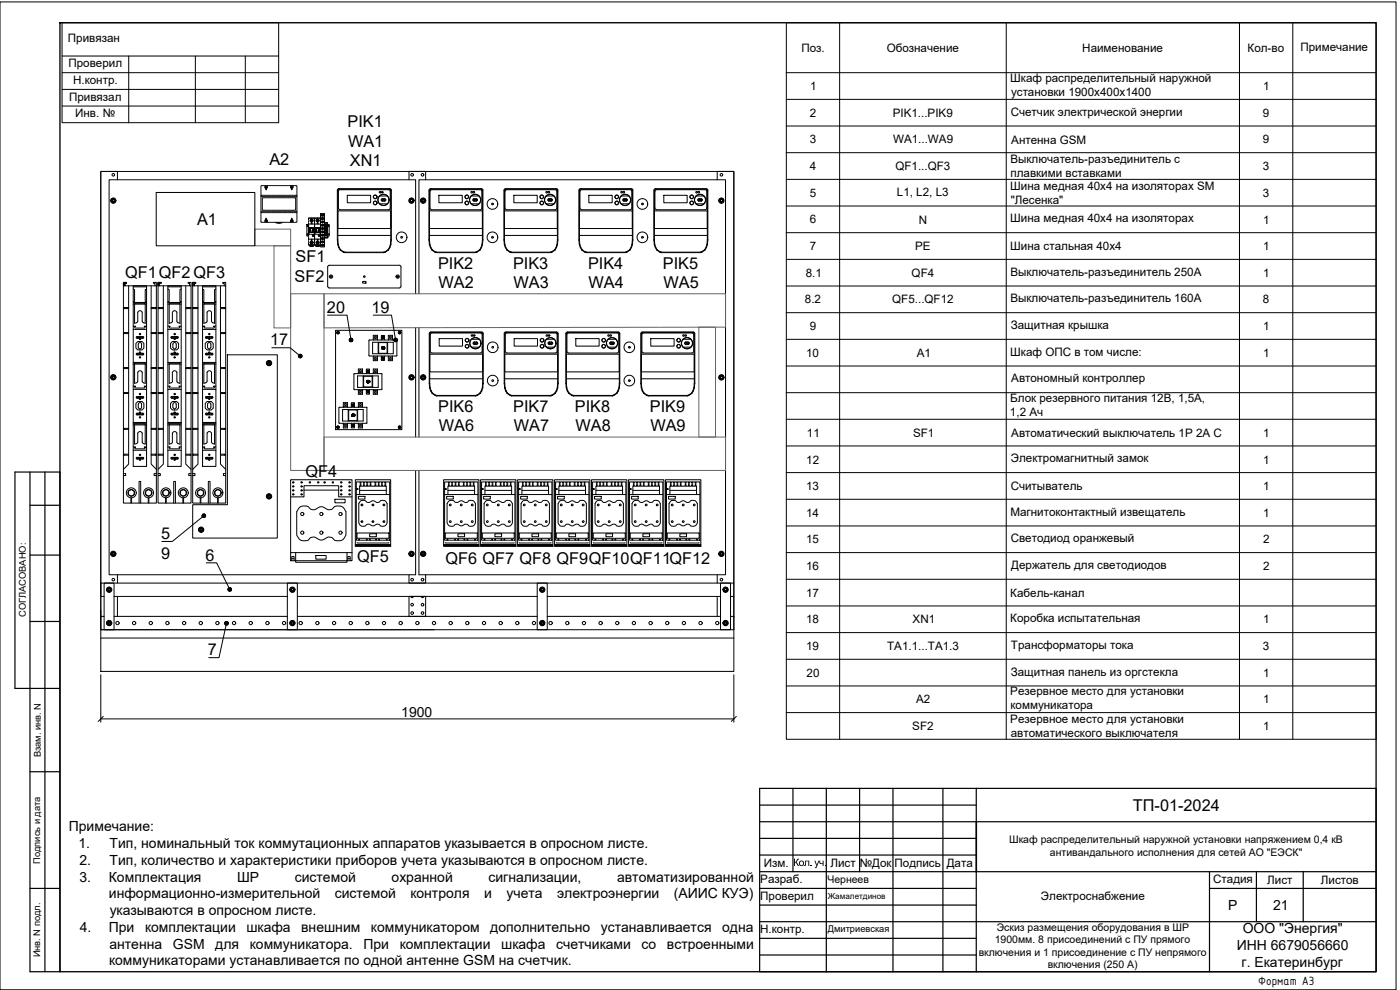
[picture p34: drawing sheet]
<svg xmlns="http://www.w3.org/2000/svg" width="420mm" height="297mm" viewBox="0 0 420 297" stroke-linecap="round" stroke-linejoin="round" font-family="sans-serif">
<defs><g id="words">
<g font-size="4.9">
<text x="104.3" y="38.2">PIK1</text>
<text x="104.5" y="44.1">WA1</text>
<text x="80.9" y="49.5">A2</text>
<text x="105" y="49.9">XN1</text>
<text x="59.1" y="67.5">A1</text>
<text x="37.6" y="83.4">QF1QF2 QF3</text>
<text x="88.7" y="78.7">SF1</text>
<text x="131.5" y="80.6">PIK2</text>
<text x="154" y="80.6">PIK3</text>
<text x="176.5" y="80.6">PIK4</text>
<text x="198.9" y="80.6">PIK5</text>
<text x="88.4" y="84.6">SF2</text>
<text x="131.6" y="86.5">WA2</text>
<text x="154.1" y="86.5">WA3</text>
<text x="176.6" y="86.5">WA4</text>
<text x="199.1" y="86.4">WA5</text>
<text x="98.1" y="93.9">20</text>
<text x="111.5" y="93.9">19</text>
<text x="81" y="103.6">17</text>
<text x="131.5" y="123.5">PIK6</text>
<text x="154" y="123.5">PIK7</text>
<text x="172.5" y="123.6">PIK8</text>
<text x="195" y="123.6">PIK9</text>
<text x="131.7" y="129.3">WA6</text>
<text x="154.2" y="129.3">WA7</text>
<text x="172.7" y="129.4">WA8</text>
<text x="195.2" y="129.4">WA9</text>
<text x="91.7" y="143.1">QF4</text>
<text x="48.4" y="161.8">5</text>
<text x="48.4" y="167.6">9</text>
<text x="61.7" y="168.2">6</text>
<text x="107.2" y="168.7">QF5</text>
<text x="133.7" y="169.1">QF6 QF7 QF8 QF9QF10QF11QF12</text>
<text x="62.4" y="196.6">7</text>
<text x="340" y="243.3">ТП-01-2024</text>
</g>
<g font-size="4.2">
<text x="120.4" y="215">1900</text>
<text x="20.7" y="249.4">Примечание:</text>
<text x="23.5" y="254.4">1.</text>
<text x="32.9" y="254.4">Тип, номинальный ток коммутационных аппаратов указывается в опросном листе.</text>
<text x="23.9" y="259.5">2.</text>
<text x="32.9" y="259.5">Тип, количество и характеристики приборов учета указываются в опросном листе.</text>
<text x="23.8" y="264.5">3.</text>
<text x="32.7" y="264.5">Комплектация</text>
<text x="32.7" y="269.6">информационно-измерительной</text>
<text x="71.1" y="264.5">ШР</text>
<text x="88.5" y="264.5">системой</text>
<text x="100.5" y="269.6">системой</text>
<text x="117.5" y="264.5">охранной</text>
<text x="123.2" y="269.6">контроля</text>
<text x="145.3" y="269.6">и</text>
<text x="146.6" y="264.5">сигнализации,</text>
<text x="152" y="269.6">учета</text>
<text x="167.2" y="269.6">электроэнергии</text>
<text x="185.2" y="264.5">автоматизированной</text>
<text x="202.2" y="269.6">(АИИС КУЭ)</text>
<text x="32.9" y="274.6">указываются в опросном листе.</text>
<text x="368.6" y="273.1">Р</text>
<text x="382.1" y="273.1">21</text>
<text x="23.9" y="279.6">4.</text>
<text x="32.7" y="279.6">При</text>
<text x="43.5" y="279.6">комплектации</text>
<text x="73.9" y="279.6">шкафа</text>
<text x="90.4" y="279.6">внешним</text>
<text x="111.3" y="279.6">коммуникатором</text>
<text x="147.1" y="279.6">дополнительно</text>
<text x="180.3" y="279.6">устанавливается</text>
<text x="216.7" y="279.6">одна</text>
<text x="373" y="280.1">ООО &quot;Энергия&quot;</text>
<text x="32.8" y="284.6">антенна</text>
<text x="51.9" y="284.6">GSM</text>
<text x="64.6" y="284.6">для</text>
<text x="75" y="284.6">коммуникатора.</text>
<text x="109.1" y="284.6">При</text>
<text x="120" y="284.6">комплектации</text>
<text x="150.4" y="284.6">шкафа</text>
<text x="166.9" y="284.6">счетчиками</text>
<text x="192.6" y="284.6">со</text>
<text x="200.2" y="284.6">встроенными</text>
<text x="371.2" y="285.1">ИНН 6679056660</text>
<text x="32.7" y="289.7">коммуникаторами устанавливается по одной антенне GSM на счетчик.</text>
<text x="372.6" y="290.2">г. Екатеринбург</text>
</g>
<text font-size="3.9" x="377.6" y="295.5">Формат А3</text>
<g font-size="3.5">
<text x="20.4" y="12.7">Привязан</text>
<text x="240.5" y="15.5">Поз.</text>
<text x="266.1" y="15.6">Обозначение</text>
<text x="324.8" y="15.5">Наименование</text>
<text x="374.4" y="15.5">Кол-во</text>
<text x="390.2" y="15.2">Примечание</text>
<text x="20.6" y="20.2">Проверил</text>
<text x="21.9" y="25.2">Н.контр.</text>
<text x="243.1" y="27.1">1</text>
<text x="303.2" y="24.6">Шкаф распределительный наружной</text>
<text x="303.4" y="28.8">установки 1900х400х1400</text>
<text x="379.1" y="27.1">1</text>
<text x="20.7" y="30.2">Привязал</text>
<text x="22.6" y="35.1">Инв. №</text>
<text x="243.1" y="35.1">2</text>
<text x="267.9" y="35">PIK1...PIK9</text>
<text x="303.3" y="34.7">Счетчик электрической энергии</text>
<text x="379" y="35.1">9</text>
<text x="243" y="43">3</text>
<text x="268" y="43">WA1...WA9</text>
<text x="303.5" y="43.1">Антенна GSM</text>
<text x="379" y="43">9</text>
<text x="243.1" y="51.1">4</text>
<text x="268.7" y="51">QF1...QF3</text>
<text x="303.2" y="49">Выключатель-разъединитель с</text>
<text x="303.3" y="53.1">плавкими вставками</text>
<text x="379" y="51">3</text>
<text x="243" y="59">5</text>
<text x="269.2" y="58.8">L1, L2, L3</text>
<text x="303.2" y="57">Шина медная 40х4 на изоляторах SM</text>
<text x="379" y="59">3</text>
<text x="303.3" y="61.2">&quot;Лесенка&quot;</text>
<text x="243" y="67">6</text>
<text x="275.7" y="67.1">N</text>
<text x="303.2" y="66.7">Шина медная 40х4 на изоляторах</text>
<text x="379.1" y="67.1">1</text>
<text x="243" y="75.1">7</text>
<text x="274.6" y="75.1">PE</text>
<text x="303.2" y="75">Шина стальная 40х4</text>
<text x="379.1" y="75.1">1</text>
<text x="241.8" y="83">8.1</text>
<text x="273.6" y="83">QF4</text>
<text x="303.2" y="82.7">Выключатель-разъединитель 250А</text>
<text x="379.1" y="83.1">1</text>
<text x="241.6" y="91">8.2</text>
<text x="267.8" y="91">QF5...QF12</text>
<text x="303.2" y="90.7">Выключатель-разъединитель 160А</text>
<text x="379" y="91">8</text>
<text x="243" y="99">9</text>
<text x="303.4" y="98.7">Защитная крышка</text>
<text x="379.1" y="99.1">1</text>
<text x="241.9" y="107">10</text>
<text x="275.2" y="107.1">А1</text>
<text x="303.2" y="106.7">Шкаф ОПС в том числе:</text>
<text x="379.1" y="107.1">1</text>
<text x="303.5" y="114.7">Автономный контроллер</text>
<text x="303.1" y="124.9">1,2 Ач</text>
<text x="303.2" y="120.7">Блок резервного питания 12В, 1,5А,</text>
<text x="242.2" y="131.1">11</text>
<text x="274" y="131">SF1</text>
<text x="303.5" y="131">Автоматический выключатель 1Р 2А С</text>
<text x="379.1" y="131.1">1</text>
<text x="242" y="139.1">12</text>
<text x="303.4" y="138.7">Электромагнитный замок</text>
<text x="379.1" y="139.1">1</text>
<text x="241.9" y="147.1">13</text>
<text x="303.3" y="147.1">Считыватель</text>
<text x="379.1" y="147.1">1</text>
<text x="241.9" y="155.1">14</text>
<text x="303.2" y="154.8">Магнитоконтактный извещатель</text>
<text x="379.1" y="155.1">1</text>
<text x="241.9" y="163">15</text>
<text x="303.3" y="162.7">Светодиод оранжевый</text>
<text x="379.1" y="163.1">2</text>
<text x="241.9" y="171">16</text>
<text x="303.5" y="170.7">Держатель для светодиодов</text>
<text x="379.1" y="171.1">2</text>
<text x="241.9" y="179.1">17</text>
<text x="303.2" y="179.1">Кабель-канал</text>
<text x="241.9" y="187">18</text>
<text x="273.9" y="187.1">XN1</text>
<text x="303.2" y="186.7">Коробка испытательная</text>
<text x="379.1" y="187.1">1</text>
<text x="241.9" y="195">19</text>
<text x="266.3" y="195">ТА1.1...ТА1.3</text>
<text x="303.4" y="194.7">Трансформаторы тока</text>
<text x="379" y="195">3</text>
<text x="242.1" y="203">20</text>
<text x="303.4" y="202.7">Защитная панель из оргстекла</text>
<text x="379.1" y="203.1">1</text>
<text x="303.2" y="208.6">Резервное место для установки</text>
<text x="274.9" y="211.1">А2</text>
<text x="303.3" y="212.8">коммуникатора</text>
<text x="379.1" y="211.1">1</text>
<text x="273.8" y="219.1">SF2</text>
<text x="303.2" y="216.9">Резервное место для установки</text>
<text x="303.4" y="221.1">автоматического выключателя</text>
<text x="379.1" y="219.1">1</text>
<text x="229.3" y="260.3">Изм.</text>
<text x="249.2" y="260.3">Лист</text>
<text x="258" y="260">№Док</text>
<text x="268.5" y="260">Подпись</text>
<text x="284.1" y="260">Дата</text>
<text x="228.2" y="269.9">Проверил</text>
<text x="228.2" y="265">Разраб.</text>
<text x="312.4" y="270">Электроснабжение</text>
<text x="364.1" y="265.1">Стадия</text>
<text x="380.3" y="265.3">Лист</text>
<text x="396.4" y="265.3">Листов</text>
<text x="228.2" y="280">Н.контр.</text>
</g>
<g font-size="3.1">
<text x="302.9" y="253.1">Шкаф распределительный наружной установки напряжением 0,4 кВ</text>
<text x="315.1" y="256.8">антивандального исполнения для сетей АО &quot;ЕЭСК&quot;</text>
<text x="238" y="259.8">Кол . уч.</text>
<text x="248.3" y="264.9">Чернеев</text>
<text x="299.1" y="279.2">Эскиз размещения оборудования в ШР</text>
<text x="293.7" y="286.7">включения и 1 присоединение с ПУ непрямого</text>
<text x="298.5" y="283">1900мм. 8 присоединений с ПУ прямого</text>
<text x="314.4" y="290.5">включения (250 А)</text>
</g>
<g font-size="2.8">
<text x="7.7" y="185.2" transform="rotate(-90 7.7 185.2)">СОГЛАСОВАНО:</text>
<text x="12.2" y="227.2" transform="rotate(-90 12.2 227.2)">Взам. инв. N</text>
<text x="12" y="259.2" transform="rotate(-90 12 259.2)">Подпись и дата</text>
<text x="248.4" y="279.8">Дмитриевская</text>
<text x="12" y="287.3" transform="rotate(-90 12 287.3)">Инв. N подл.</text>
</g>
<text font-size="2.4" x="248.4" y="269.8">Жамалетдинов</text>
</g></defs>
<path d="M18 6.8h395v284.8h-395z" fill="none" stroke="#000" stroke-width=".4"/>
<path d="M0 297h419" fill="none" stroke="#000" stroke-width=".3"/>
<path d="M9 141.6v150h9v-150h-13.5v65h13.5M9 151.6h9M13.5 141.6v150M9 166.5h9M9 186.5h9M9 231.5h9M9 266.6h9" fill="none" stroke="#000" stroke-width=".36"/>
<!-- layer: 0 -->
<g fill="none" stroke="#000" stroke-width=".36">
<path d="M228 236.5h185v55.1h-185zM238 236.5v25M248 236.5v55.1M258 236.5v25M268 236.5v55.1M283 236.5v55.1M293 236.5v10.1M228 241.6h65M228 246.6h185M228 251.6h65M228 256.5h65M228 261.5h185"/>
<path d="M228 266.6h65M228 271.6h65M228 276.5h185M293 261.5v30.1M363 266.6h50M363 261.5v30.1M377.1 261.5v15M391.1 261.5v15M228 281.5h65M228 286.5h65"/>
</g>
<path d="M293 246.6v14.9" fill="none" stroke="#000" stroke-width=".51"/>
<g fill="none" stroke="#000" stroke-width=".3">
<path d="M0 .6h419v296.4h-419zM236 6.8h177v215h-177zM252 6.8v215M302 6.8v215M372 6.8v215M388 6.8v215M236 21.8h177M236 29.8h177M236 37.8h177M30.2 51.4h190v150.1h-190zM33.7 59.6l.4-.1 .3 .2M33.7 59.6l-.3 .2v.3"/>
<path d="M33.8 59.6l-.4 .5M33.8 59.6l.6 .1M34.4 59.7l.2 .2v.4M34.4 59.7l.2 .6M35.2 53.9v-2.5h-5v133.8M46.9 57.7h29.6v16.1h-29.6zM78.3 56.8v.4M78.3 57.4v.4M78.3 58v.4M78.3 59.2v.4M78.3 59.8v.4M79.1 55.7l-.7 .1-.1 .8"/>
<path d="M79.1 58.6h-.8v.4h.8M79.3 55.7h.4M79.3 58.6h.4M79.3 59h.4M79.5 55.7l.2 .8M79.6 56.2l.2 .2M79.7 59.3l-.9 .1-.1 .8M79.8 56.5v.4l.2-.4M79.9 55.9l-.3 .2M79.9 56l-.2 .1M79.9 55.7h.4M79.9 58.6h.4"/>
<path d="M79.9 59h.4M79.9 59.3h.4M80 56l.1 .2M80.1 56.3l-.2 .2M80.1 56.1l-.4 .3M80.2 56.4l-.3 .2M80.2 55.7v.5l-.2-.3M80.5 55.7h.4M80.5 58.6h.4M80.5 59h.4M80.5 59.3h.4M81.1 55.7h.4"/>
<path d="M81.1 58.6h.4M81.1 59h.4M81.1 59.3h.4M81.7 55.7h.4M81.7 58.6h.4M81.7 59h.4M81.7 59.3h.4M82.3 55.7h.4M82.3 58.6h.4M82.3 59h.4M82.3 59.3h.4M82.9 55.7h.4"/>
<path d="M82.9 58.6h.4M82.9 59h.4M82.9 59.3h.4M83.5 55.7h.4M83.5 58.6h.4M83.5 59h.4M83.5 59.3h.4M84.1 55.7h.4M84.1 58.6h.4M84.1 59h.4M84.1 59.3h.4M84.7 55.7h.4"/>
<path d="M84.7 58.6h.4M84.7 59h.4M84.7 59.3h.4M85.3 55.7h.4M85.3 58.6h.4M85.3 59h.4M85.3 59.3h.4M85.9 55.7h.4M85.9 58.6h.4M85.9 59h.4M85.9 59.3h.4M86.5 55.7h.4"/>
<path d="M86.5 58.6h.4M86.5 59h.4M86.5 59.3h.4M87.1 55.7h.4M87.1 58.6h.4M87.1 59h.4M87.1 59.3h.4M87.2 55.7l.2 .8M87.3 56.2l.2 .2M87.5 56.5v.4l.2-.4M87.6 55.9l-.3 .2M87.6 56l-.2 .1 .4 .3-.2 .1"/>
<path d="M87.7 56l.1 .2M87.7 59.3l1 .1v.8M87.7 55.7h.4M87.7 58.6h.4M87.7 59h.4M87.9 56.4l-.3 .2M87.9 55.7v.5l-.1-.3M88.3 55.7l.8 .1v.8M88.3 58.6h.8v.4h-.8M89.1 56.8v.4M89.1 57.4v.4M89.1 58v.4"/>
<path d="M89.1 59.2v.4M89.1 59.8v.4M101.6 57.2l.4-.3 14.9 .1 .2 .4-.1 5.3-.4 .2-14.8-.1-.2-.4zM104.2 58.6h7v2.2h-7zM113.9 58.8h2.4M114.6 59.6h1l.1 .6-.3 .2-.8-.1-.2-.3zM122.7 53.9v-2.5h5v2.5M123.9 59.7a.62 .62 0 0 0-.9 .1 .62 .62 0 0 0 .1 .9M123.9 59.7l.2 .6M123.9 59.7l.3 .2-.1 .4M123.9 59.7a.7 .7 0 0 0-.9 0 .7 .7 0 0 0-.2 .8l.3 .2M126.7 59.6l.4-.1 .3 .2"/>
<path d="M126.7 59.6l-.3 .2v.3M126.7 59.6l-.3 .5M126.7 59.6l.7 .1M127.4 59.7l.2 .6M127.4 59.7l.3 .2-.1 .4M131.7 58.6h7v2.2h-7zM141.4 58.8h2.4M142.1 59.6h1l.1 .6-.3 .2-.8-.1-.2-.3zM144.6 57.4v5M144.6 57.4l-.5-.5-14.8 .1-.2 .4v5l.5 .5h14.5l.5-.5M151.7 56.6l15.5 .1 .2 .4v14.9M151.7 56.8l15.3-.1 .3 .2-.1 16.4"/>
<path d="M151.8 56.6l-.5 .5-.1 14.9M151.8 56.7l-.4 .4 .1 16.2M154.2 58.6h7v2.2h-7zM163.9 58.8h2.4M165.4 59.6h-.8l-.2 .4 .2 .3 .8 .1M165.4 59.6l.4 .4-.4 .4M167.1 57.4v5M167.1 57.4l-.5-.5-14.8 .1-.2 .4v5l.5 .5h14.5l.5-.5M174.1 57.2l.5-.3 14.8 .1 .2 .4v5.3l-.5 .2-14.8-.1-.2-.4zM174.2 56.6h15.3l.4 .5M174.2 56.8l15.3-.1 .3 .4M174.3 56.6l-.5 .5-.1 14.9"/>
<path d="M174.3 56.7l-.4 .4 .1 16.2M176.7 58.6h7v2.2h-7zM186.4 58.8h2.4M186.9 59.8l1-.2 .4 .4-.2 .3-.8 .1-.4-.2zM189.8 57.1l-.1 16.2M189.9 57.1l-.1 16.3M196.2 57.1l.2 16.3M196.3 57.1l.5-.5h15.1l.5 .5M196.4 57.1l.1 16.2M196.4 57.1l.4-.4 15.1 .1 .4 .3M197.1 56.9h14.5l.5 .5v5l-.2 .4-14.8 .1M197.1 56.9l-.5 .5v5l.5 .5"/>
<path d="M199.2 58.6h7v2.2h-7zM208.9 58.8h2.4M209.6 59.6h1l.1 .6-.3 .2-.8-.1-.2-.3zM212.3 57.1l-.1 16.2M212.4 57.1l-.1 16.3M215.2 53.9v-2.5h5v133.8M216.7 59.6a.65 .65 0 0 0-.8 .7M216.7 59.6l.4 .2v.3M216.8 59.6l.3 .5M216.8 59.6l-.7 .1-.2 .6M236 45.8h177M236 53.8h177"/>
<path d="M33.4 60.1l-.1 .4 .3 .2M33.4 60.1l.2 .6M34.6 60.3a.63 .63 0 0 1-1 .4M34.6 60.3l-.3 .5-.7-.1M78.3 65.8l.1 .8 .7 .1M78.3 60.4v.4M78.3 61v.4M78.3 61.6v.4M78.3 62.2v.4M78.3 62.8v.4M78.3 64v.4M78.3 64.6v.4"/>
<path d="M78.3 65.2v.4M78.7 62.2l.1 .9h.9M78.7 60.4v.4M78.7 61v.4M78.7 61.6v.4M79.1 63.4h-.8v.4h.8M79.3 66.7h.4M79.3 63.8h.4M79.3 63.4h.4M79.6 66.2l.2 .2M79.7 66.5l-.2-.3v.5M79.8 65.9v-.4l.2 .4"/>
<path d="M79.9 65.9l-.3 .1M79.9 66l-.2 .1 .4 .2-.2 .1M79.9 66.7h.4M79.9 63.8h.4M79.9 63.4h.4M79.9 63.1h.4M80 66l.1 .2M80 65.9l.2 .8M80.2 66.4l-.3 .1M80.5 66.7h.4M80.5 63.8h.4M80.5 63.4h.4"/>
<path d="M80.5 63.1h.4M81.1 66.7h.4M81.1 63.8h.4M81.1 63.4h.4M81.1 63.1h.4M81.7 66.7h.4M81.7 63.8h.4M81.7 63.4h.4M81.7 63.1h.4M82.3 66.7l1 .3M82.3 63.8h.4M82.3 63.4h.4"/>
<path d="M82.3 63.1h.4M82.9 66.7h.4M82.9 63.8h.4M82.9 63.4h.4M82.9 63.1h.4M83.4 66.7h1.1M83.5 66.7h.4M83.5 63.8h.4M83.5 63.4h.4M83.5 67h.4M83.5 63.1h.4M84.1 63.8h.4"/>
<path d="M84.1 63.4h.4M84.1 63.1h.4M84.7 66.7l-.6 .3M84.7 66.7h.4M84.7 63.8h.4M84.7 63.4h.4M84.7 63.1h.4M85.3 66.7h.4M85.3 63.8h.4M85.3 63.4h.4M85.3 63.1h.4M85.9 66.7h.4"/>
<path d="M85.9 63.8h.4M85.9 63.4h.4M85.9 63.1h.4M86.5 66.7h.4M86.5 63.8h.4M86.5 63.4h.4M86.5 63.1h.4M87.1 66.7h.4M87.1 63.8h.4M87.1 63.4h.4M87.1 63.1h.4M87.3 66.2l.2 .2"/>
<path d="M87.4 66.5l-.2-.3v.5M87.5 65.9v-.4l.2 .4M87.6 65.9l-.3 .1M87.6 66l-.2 .1M87.7 66l.1 .2M87.7 66.7h.4M87.7 63.8h.4M87.7 63.4h.4M87.8 65.9l.1 .8M87.8 66.3l-.2 .1M87.8 66.1l-.4 .2M87.9 66.4l-.3 .1"/>
<path d="M88.3 63.4h.8v.4h-.8M88.7 62.2l-.1 .9h-.9M88.7 60.4v.4M88.7 61v.4M88.7 61.6v.4M89.1 65.8v.8l-.8 .1M89.1 60.4v.4M89.1 61v.4M89.1 61.6v.4M89.1 62.2v.4M89.1 62.8v.4M89.1 64v.4"/>
<path d="M89.1 64.6v.4M89.1 65.2v.4M92.1 67.3h.5v3.5h-.5zM92.1 70.5h.5v.4M92.1 70.2h.5M92.1 68h.5M92.1 67.9h.5M92.1 67.6h.5M92.6 69.4v.9h-.5M92.6 68.3h.1M92.6 72.9v.6h.9v-.3l-.3-.1M92.6 65.5h1.8v.2"/>
<path d="M92.6 66.9v1.4h1.5M92.6 71.1v.6h.5M92.6 66.3v.4M92.6 71.7v.4M92.6 72.3v.4M92.6 67.2h.5M92.6 68.7v.8zM92.6 69.5l.2 .3M92.7 69.8v.5h.4M92.7 69.8h1.7M92.7 69.8h.1M92.8 68.9v.3"/>
<path d="M92.9 68.3l-.3 .4M92.9 68.3h-.3v.5M92.9 68.3v.3M92.9 68.8v.4M92.9 69.4v.4M92.9 68.3h.1M92.9 73.5l.2 .5h.9l.1-.5M93 69.7l.2-.4h.6l.2 .5M93 68.3h.1M93 68.4h.1M93 68.3v.3M93 68.8v.4"/>
<path d="M93 69.4v.4M93 68.3v.2h.9M93.1 66.1h.3zM93.1 66.3h.3zM93.1 72.6v.4M93.1 66v.4M93.2 73.5h.1M93.2 73.5l.2 .3M93.2 73.5v.3h.2M93.2 66v.4M93.2 68.6h.1M93.2 68.5h.1"/>
<path d="M93.2 68.5h.9M93.2 68.5v.9M93.2 72.5l.2 .2h-.3h.3M93.2 65.8h.6M93.2 66.5l.3 .1v.3M93.2 65.9l.2 .2M93.3 72.7v.1M93.3 66.1v.1M93.3 66.5h.5M93.3 70.3h.4M93.4 73.8h.3M93.4 72.8l.1 .1"/>
<path d="M93.4 72.7v.1M93.4 66.2l.1 .1M93.4 72.4h.2M93.4 72.9h-.3h.3l-.2 .2M93.4 72.9l-.2 .2M93.4 66.3l-.2 .2M93.4 66.3h.1M93.4 66.1v.1M93.5 72.6l-.1 .1M93.5 72.7l-.3-.2 .2 .2M93.5 72.9v.2M93.5 72.5v.2z"/>
<path d="M93.5 65.9v.1zM93.5 65.9v.1M93.5 66l-.3-.1 .2 .2M93.5 72.5h.1M93.5 72.9v.1M93.5 66.3l-.3 .2M93.5 66.1h-.1M93.5 72.7h-.1M93.5 66.5h.1M93.5 66l-.2 .2M93.5 72.6h.1M93.5 66.3v.2"/>
<path d="M93.5 65.4l2.7 .1v1.7M93.5 72.3l-.3 .1M93.5 72.3a.43 .43 0 0 0-.4 .6 .43 .43 0 0 0 .7 .2M93.5 65.8v-.3h-.9v.5M93.5 65.8h-.2M93.5 65.8h.2M93.5 72.3l.3 .1M93.5 72v.4a.4 .4 0 0 1 .4 .4 .4 .4 0 0 1-.4 .4M93.5 68.5h.1M93.6 72.7h.1M93.6 66l.1 .2M93.6 66.3v.2"/>
<path d="M93.6 72.9v.2M93.6 72.6v.1M93.6 65.9v.1M93.6 66v.1M93.6 66.1l.2-.2zM93.6 66.3l.2 .2zM93.6 72.9h.1M93.6 66.3h.1M93.6 72.9l.2 .2zM93.6 66.3h.3zM93.6 66.1h.1M93.6 66.1l.1 .1"/>
<path d="M93.6 72.9h.3h-.3l.2 .2M93.6 66.3l.2 .2M93.7 72.8l-.1 .1M93.7 72.7v.1M93.7 72.8h.1M93.7 66.2l-.1 .1M93.7 67.2v-.3h-.3v.3h.3M93.7 71.7v.3h-.3v-.3h.3M93.7 66.2h.1M93.7 73.6l.2-.1v.3h-.2zM93.7 70.5h.4v.3h-.4zM93.7 70.5v.3"/>
<path d="M93.7 66.5l-.2 .1M93.8 72.7l-.1 .1M93.8 66.1v.1M93.8 72.5l-.2 .2h.3h-.3M93.8 72.5l-.2 .2M93.8 65.9l-.2 .2h.3h-.3M93.8 73.6h.1M93.8 68.5h.1M93.8 68.6h.1M93.8 68.5l.1 .9M93.9 66v.4M93.9 67.2h.5"/>
<path d="M93.9 71.7h.5M93.9 72.6v.4M93.9 70.3h.5M94 69.7h.1M94 70.5v.3h-.2h.3M94.1 68.3h.1M94.1 68.3v.3M94.1 68.8v.4M94.1 69.4v.4M94.1 70.5h-.3M94.2 68.6v-.3v1.5M94.2 68.8v.4"/>
<path d="M94.2 69.4v.4M94.2 68.9v.3M94.3 68.7v.8M94.4 69.4v2.3h1.8v-2.3M94.4 68.3h.1M94.4 65.7v-.2h.9v.3M94.4 73.3v.2h-1.8M94.4 65.7v2M94.4 67.9v.4M94.4 69.4v1.3M94.4 70.9v2.4M94.4 68.7v.8z"/>
<path d="M94.4 69.5h.2M94.4 68.7h.2M94.5 69.8h1.6v.5h-1.6zM94.5 69.8h.1M94.7 73.5l.1 .4 .9 .1M94.8 68.3l-.2 1.5v-1.5h-.2v.5v-.3M94.8 68.3h.1M94.8 68.3v1.5M94.8 68.4h.1M94.8 68.3v.2h.9v.9M94.9 66.1h.3zM94.9 66.3h.3z"/>
<path d="M94.9 73.5h.1M94.9 73.6l.3 .2M94.9 73.5v.3h.3M95 73.5v.1M95 68.6h.1M95 72.5l.2 .2h-.3h.3M95 68.5h.1M95 68.5h.8M95 65.9l.2 .2M95 68.5v.9M95.1 72.7v.1M95.1 66.1v.1"/>
<path d="M95.1 72.7h.1M95.1 72.8h.1M95.1 66.2h.1M95.2 72.8l.1 .1M95.2 72.7v.1M95.2 66.2v.1M95.2 66.2l.1 .1M95.2 67.2v-.3h.3v.3M95.2 71.7v.3h.3v-.3M95.2 72.8v.1M95.2 72.9h-.3h.3l-.2 .2M95.2 72.4h.2"/>
<path d="M95.2 66.3l-.2 .2M95.2 73.8h.3M95.2 66.1v.1M95.2 72.7h.1M95.2 72.9l-.2 .2zM95.2 72.7l-.2-.2 .2 .2M95.2 72.9h.1M95.2 66.3l-.2 .2 .2-.2M95.2 66.1h.1M95.2 72.6v.1M95.2 72.9v.2M95.3 72.7h.1"/>
<path d="M95.3 66h.1M95.2 65.9l.1 .1M95.2 66l-.2-.1 .2 .2M95.2 72.5h.2M95.3 72.7h-.1M95.2 66.5h.1M95.3 66l-.1 .2M95.3 66.3l-.1 .2M95.3 72.9v.1M95.3 72.6h.1M95.3 73.2v.3h-.9v-.2M95.3 65.4l.9 .1"/>
<path d="M95.3 68.5h.1M95.3 66.6v.3M95.3 72v.4M95.4 72.7h.1M95.4 66l.1 .2M95.4 66.3v.2M95.4 72.9v.2M95.4 72.6v.1M95.4 65.9v.1M95.4 66v.1M95.4 72.9l.2 .2zM95.4 66.3h.3z"/>
<path d="M95.4 66.1l.2-.2zM95.4 66.3l.2 .2zM95.4 72.9h.1M95.4 66.1h.1M95.4 66.3h.1M95.4 72.9h.3h-.3l.2 .2M95.4 72.8v.1M95.4 72.7v.1M95.4 66.2v.1M95.4 66.3l.2 .2M95.5 72.8l-.1 .1M95.5 72.7v.1"/>
<path d="M95.5 66.1v.1M95.5 66.2l-.1 .1M95.5 73.6l.2-.1v.3h-.3zM95.5 66.1l-.1 .1M95.5 70.5h.4v.3h-.4zM95.5 70.5v.3M95.6 72.5l-.2 .2h.3h-.3M95.6 72.5l-.2 .2M95.6 65.9l-.2 .2h.3h-.3M95.6 68.5h.1M95.6 68.6h.1M95.6 73.6h.1"/>
<path d="M95.6 68.5v.8M95.8 69.7h.1M95.8 68.3h-1.4v-1.1h1.8v1.6M95.8 70.5v.3h-.2h.3M95.9 73.5l-.2 .5M95.9 70.5h-.3M96 68.3l-.2 1.5-.2-.5h-.6l-.2 .4M96 69.8v-1.5v1.5M96 68.7v.8M96.1 68.7v.8M96.2 71.7v1.8h-2.7M96.2 73.5h-.9"/>
<path d="M96.2 64.1h1.2v10h-1.2zM96.5 67.4l.2 .2-.2 .2M96.5 64.4l.2 .2-.2 .2M96.5 65.4l.2 .2-.2 .2M96.5 66.4l.2 .2-.2 .1M96.5 68.4l.2 .2-.2 .2M96.5 69.4l.2 .2-.2 .2M96.5 70.4l.2 .2-.2 .1M96.5 71.4l.2 .2-.2 .2M96.5 72.4l.2 .2-.2 .2M96.5 73.4l.2 .2-.2 .2M96.6 69.8l.2-.2 .2 .2"/>
<path d="M96.6 67.8l.2-.1 .2 .1M96.6 64.8l.2-.1 .2 .1M96.6 64.3l.2 .2 .2-.2M96.6 65.8l.2-.2 .2 .2M96.6 65.3l.2 .2 .2-.2M96.6 66.8l.2-.1 .2 .1M96.6 66.3l.2 .2 .2-.2M96.6 67.3l.2 .2 .2-.2M96.6 68.8l.2-.1 .2 .1M96.6 68.3l.2 .2 .2-.2M96.6 69.3l.2 .2 .2-.2M96.6 70.8l.2-.1 .2 .1"/>
<path d="M96.6 70.3l.2 .2 .2-.2M96.6 71.8l.2-.1 .2 .1M96.6 71.3l.2 .2 .2-.2M96.6 72.8l.2-.1 .2 .1M96.6 72.3l.2 .2 .2-.2M96.6 73.8l.2-.2 .2 .2M96.6 73.3l.2 .2 .2-.2M97 64.4l-.1 .2 .1 .2M97 69.4l-.1 .2 .1 .2M97 68.4l-.1 .2 .1 .2M97 65.4l-.1 .2 .1 .2M97 66.4l-.1 .2 .1 .1"/>
<path d="M97 67.4l-.1 .2 .1 .2M97 70.4l-.1 .2 .1 .1M97 71.4l-.1 .2 .1 .2M97 72.4l-.1 .2 .1 .2M97 73.4l-.1 .2 .1 .2M97.4 69.2h.9zM97.4 69.2v.2h.9v-.2M97.4 69.4h.9M97.4 70.2h.9v.2h-.9zM97.4 70.4v.2h.9v-.2M97.4 69.5h.9M97.4 69.2h.9"/>
<path d="M97.4 70.6v.6h.9v-.6M97.4 70.1l.9 .1zM97.4 69.7h.9M97.4 69.8v.2h.9v-.2M97.4 69.8h.9M97.4 69h.9M97.4 67.1v.2M97.4 67.1v-.3h.9v.3M97.4 71.2h.1M97.4 71.2l.9 .1M97.4 71.3h.9M97.4 71.2h.9"/>
<path d="M97.4 66.8h.9M97.4 67.3v1.7M97.4 71.2v.1M97.4 67.3h.9M97.4 67.1h.9M97.6 68.7h.1M97.7 68.6h.1M97.6 67.8h.1M97.7 68.8h.1M97.7 67.8h.1M97.7 67.7l.3-.2-.2 .3M97.7 67.7l.1 .1"/>
<path d="M97.7 68.6l.1 .1M97.7 67.6v.1M97.7 67.7l-.1 .1M97.7 67.5h.2zM97.8 68.7h-.1M97.8 67.8h-.1M97.9 68.4l-.1 .3M97.9 68.4l-.2 .2M97.9 67.5h.1M97.9 67.5l-.2 .1M97.9 68.4l.1 .1M97.9 67.5v.1"/>
<path d="M97.9 68.4h.1M97.9 68.4l.1 .2-.2 .1M97.9 67.6l-.1 .2zM97.9 67.6l-.1 .2M98 68.5h.1M98 68.3l-.1 .1M98 67.4h.1M98 68.3v.1M98 68.4h-.1M98 67.4l-.1 .1M98 68.3l-.3 .1-.1 .3M98 67.4l-.3 .1-.1 .3"/>
<path d="M98 68.5l-.2-.1-.1 .2M98 68.3v.4h-.3M98 68.3h-.3v.4M98 68.4v.3h-.3M98 67.5v.3h-.3M98 68.4v.1M98 67.5v.1M98.1 67.5l-.4-.1-.1 .4M98.1 67.5l-.1 .3h-.3M98.1 68.4v.1M98.1 68.4l-.2 .4-.3-.2M98.3 67.1v.2"/>
<path d="M98.3 71.2h.1M98.3 71.2l-.8 .1M98.3 67.3h.5v3.5h-.5zM98.3 67.3v1.7M98.3 70.2h.5M98.3 68h.5M98.3 67.9h.5M98.3 67.6h.5M98.8 70.5l-1.4 .1M98.8 70.3h-1.4M101.2 72v-14.9l.5-.5 15.5 .1 .3 .4-.1 14.9M101.2 72h.1"/>
<path d="M101.2 72l.2 1.4M101.4 73.4l.2 .9M101.4 73.4h.1M101.4 72h.1M101.4 63.3h15.9v5.3h-15.9zM101.4 70.6h15.9M101.5 73.3l-.1-16.2 .3-.4 15.6 .2-.1 16.4M101.5 73.3l.3 .9M101.5 73.3v.1M101.7 74.2v.1M101.7 74.3l.4 .7M101.8 74.2l.4 .7 .9 .6"/>
<path d="M101.8 74.2h.1M102.1 75l.1 .1M102.2 75.1l1.3 .7h11.7l1.3-.7M103.1 75.6l.4 .1M103.1 75.5h.1M103.5 75.6h.1M103.5 75.7h11.7M113.9 61.2h2.4M115.2 75.6h.1M115.5 75.6l-.3 .1M115.6 75.5h.1M116.4 75l-.8 .5"/>
<path d="M116.5 74.9h-.1M116.9 74.2l-.5 .7M116.9 74.2h.1M117 74.3l-.5 .8M117 74.2v.1M117.2 73.3l-.3 .9M117.2 73.3v.1M117.3 72h.1M117.3 73.4h.1M117.4 72l-.4 2.3M117.5 72h.1M123.1 60.7l.3 .2 .3-.1"/>
<path d="M123.1 60.7l.6 .1M124.1 60.3l-.4 .5M124.1 60.3v.3l-.4 .2M126.4 60.1l-.1 .4 .3 .2M126.4 60.1l.2 .6M126.6 60.7l.3 .2 .3-.1M126.6 60.7l.6 .1M127.6 60.3l-.4 .5M127.6 60.3v.3l-.4 .2M128.7 72l.1-14.9 .5-.5 15.4 .1 .2 .4v14.9M128.7 72h.1M128.7 72l.2 1.4"/>
<path d="M128.9 73.4l.3 .9M128.9 73.4h.1M128.9 72h.1M128.9 63.3h15.9v5.3h-15.9zM128.9 70.6h15.9M129 73.3l-.1-16.2 .4-.4 15.5 .2-.1 16.4M129 73.3l.3 .9M129 73.3v.1M129.2 74.2v.1M129.2 74.3l.5 .8M129.3 74.2l.4 .7M129.3 74.2h.1"/>
<path d="M129.6 75.1l1 .6M129.7 75l.9 .5M129.7 74.9h.1M130.6 75.7l12.1 .1M130.6 75.6l.4 .1M130.6 75.5h.1M131 75.6h.1M131 75.7h11.7M141.4 61.2h2.4M142.7 75.6h.1M142.7 75.8h.1M143 75.6l-.3 .1"/>
<path d="M143.1 75.5h.1M143.9 75l-.8 .5M144 74.9h.1M144.1 75l-.1 .1M144.4 74.2l-.4 .7M144.4 74.2h.1M144.5 74.3l-.5 .8-1.3 .7M144.5 74.2v.1M144.7 73.3l-.3 .9M144.7 73.3v.1M144.8 72h.1M144.8 73.4l-.3 .9"/>
<path d="M144.8 73.4h.1M144.9 72l-.1 1.4M144.9 72h.1M151.2 72h.1M151.2 72l.2 1.4M151.4 73.4l.8 1.7M151.4 73.4h.1M151.4 72h.1M151.4 63.3h15.9v5.3h-15.9zM151.4 70.6h15.9M151.5 73.3l.3 .9M151.5 73.3v.1"/>
<path d="M151.8 74.2l.4 .7M151.8 74.2h.1M152.1 75.1l.9 .6M152.2 75l.9 .5M152.2 74.9h.1M153 75.6l.1 .1M153.1 75.6l.4 .1M153.1 75.5h.1M153.5 75.6h.1M163.9 61.2h2.4M165.5 75.6l-12 .1M165.6 75.5h.1"/>
<path d="M166.4 75l-.8 .5M166.5 74.9h.1M166.5 75.1l-1.3 .7-12.1-.1M166.9 74.2l-.4 .7M166.9 74.2h.1M167 74.3l-.5 .8M167 74.2v.1M167.2 73.3l-.3 .9M167.2 73.3v.1M167.3 72h.1M167.3 73.4l-.3 .9M167.3 73.4h.1"/>
<path d="M167.4 72l-.1 1.4M167.4 72h.1M173.7 72h.1M173.7 72l.2 1.4M173.9 73.4l.8 1.7M173.9 73.4h.1M173.9 72h.1M173.9 63.3h15.9v5.3h-15.9zM173.9 70.6h15.9M174 73.3l.3 .9M174 73.3v.1M174.3 74.2l.4 .7"/>
<path d="M174.3 74.2h.1M174.6 75.1l.9 .6M174.7 75l.9 .5M174.7 74.9h.1M175.6 75.6l.4 .1M175.6 75.5h.1M176 75.6h.1M186.4 61.2h2.4M188 75.6l-12 .1M188.1 75.5h.1M188.9 75l-.8 .5M189 74.9h.1"/>
<path d="M189 75.1l-1.3 .7h-11.7l-.5-.2M189.4 74.2l-.4 .7M189.4 74.2h.1M189.5 74.3l-.5 .8M189.5 74.2v.1M189.7 73.3l-.3 .9M189.7 73.3v.1M189.8 72h.1M189.8 73.4l-.3 .9M189.8 73.4h.1M189.9 72h.1M196.2 72h.1"/>
<path d="M196.4 73.4l.3 .9M196.4 73.4h.1M196.4 72h.1M196.4 63.3h15.9v5.3h-15.9zM196.4 70.6h15.9M196.5 73.3l.3 .9M196.5 73.3v.1M196.7 74.2v.1M196.7 74.3l.5 .8M196.8 74.2l.4 .7M196.8 74.2h.1M197.1 75.1l.9 .6"/>
<path d="M197.2 75l.9 .5M197.2 74.9h.1M198.1 75.6l.4 .1M198.1 75.5h.1M198.5 75.6h.1M198.5 75.7h11.7M208.9 61.2h2.4M210.2 75.6h.1M210.6 75.5h.1M211.4 75l-1.2 .7M211.5 74.9h.1M211.5 75.1l-1.3 .7h-11.7l-.5-.2"/>
<path d="M211.9 74.2l-.4 .7M211.9 74.2h.1M212 74.3l-.5 .8M212 74.2v.1M212.2 73.3l-.3 .9M212.2 73.3v.1M212.3 72h.1M212.3 73.4l-.3 .9M212.3 73.4h.1M212.4 72h.1M215.9 60.3v.3l.3 .2M215.9 60.3l.4 .5"/>
<path d="M217.1 60.1a.62 .62 0 0 1-.9 .7M217.1 60.1l-.2 .6-.6 .1M236 69.8h177M236 61.8h177M236 77.8h177M37 92.3h1.6M37 92.6h1.6M37 99.8h1.6M37.3 92.3v.3M37.3 99.8v.3M38.6 85.8v53.4l-1.6 1.6M40 85.8h4v54.1h-4z"/>
<path d="M40 86.7l.4 .2v3.5l-.4 .1M40 97.9h.7l-.3 .1 .2 .4h2.8l.1-.4-.2-.1h.7M40 86.1h4M40 90.7h4M40 91.3h4M40 98.8h4M41.3 93.8v2.8l-.9 .4v-6h3.2v6l-.9-.4v-2.8M41.3 93.7a.71 .71 0 0 1 .7-.5 .71 .71 0 0 1 .7 .5M44 86.7l-.4 .2v3.5l.4 .1M45.4 85.8v53.4l1.5 1.6M45.4 92.3h1.5M45.4 92.6h1.5"/>
<path d="M45.4 99.8h1.5M46.5 85.8v-.8h-.5v-.3h.9v1.1M46.7 92.3v.3M46.7 99.8v.3M47.4 92.3h1.6M47.4 92.6h1.6M47.4 99.8h1.6M47.7 92.3v.3M47.7 99.8v.3M49 85.8v53.4l-1.6 1.6M50.4 85.8h4v54.1h-4zM50.4 86.7l.4 .2v3.5l-.4 .1"/>
<path d="M50.4 97.9h.7l-.3 .1 .1 .4h2.9l.2-.4-.3-.1h.7M50.4 86.1h4M50.4 90.7h4M50.4 91.3h4M50.4 98.8h4M51.7 93.8v2.6M51.7 93.7a.71 .71 0 0 1 .7-.5 .71 .71 0 0 1 .7 .5M51.8 96.3l-.2 .4-.8 .3v-6h3.2v6l-.6-.2M53.1 93.8v2.5l.4 .5M54.4 86.7l-.4 .2v3.5l.4 .1M55.8 85.8v53.4l1.5 1.6M55.8 92.3h1.5"/>
<path d="M55.8 92.6h1.5M55.8 99.8h1.5M56.9 85.8v-.8h-.5v-.3h.9v1.1M57.1 92.3v.3M57.1 99.8v.3M57.8 92.3h1.6M57.8 92.6h1.6M57.8 99.8h1.6M58.1 92.3v.3M58.1 99.8v.3M59.4 85.8v53.4l-1.6 1.6M60.8 85.8h4v54.1h-4z"/>
<path d="M60.8 86.7l.4 .2v3.5l-.4 .1M60.8 97.9h.7l-.3 .1 .2 .4h2.8l.1-.4-.2-.1h.7M60.8 86.1h4M60.8 90.7h4M60.8 91.3h4M60.8 98.8h4M62.1 93.7a.71 .71 0 0 1 .7-.5 .71 .71 0 0 1 .7 .5M62.1 93.8v2.8l-.9 .4v-6h3.2v6l-.9-.4v-2.8M64.8 86.7l-.4 .2v3.5l.4 .1M66.2 85.8v53.4l1.5 1.6M66.2 92.3h1.5M66.2 92.6h1.5"/>
<path d="M66.2 99.8h1.5M67.3 85.8v-.8h-.5v-.3h.9v1.1M67.5 92.3v.3M67.5 99.8v.3M98.3 94.6h5.8l1.2 6.9M98.3 80.1l.5-.5h21l.6 .5M98.3 80.1v5.8l.5 .5M98.8 86.4h21M100.7 99.1h19.9v29.8h-19.9zM101.1 99.9l.2 .2M101.1 99.8l.2 .3M101.7 99.8l-.4 .3"/>
<path d="M101.7 99.8l-.3-.4-.3 .5M101.7 99.8l-.1 .2-.3 .1M101.7 99.8l-.3-.3-.3 .3M108.8 84.4h1v.5h-1zM112 94.6h5.5l1.1 6.9M119.6 99.8l.1 .3h.3M119.6 99.8l.1 .2 .3 .1M120.1 99.6l.1 .3M120.1 99.6h-.5v.2M120.1 99.5h-.3l-.2 .3M120.1 99.5l.1 .3M120.2 99.8l-.2 .3"/>
<path d="M120.3 80.1l.1 5.8-.5 .5M124.7 88.1v-34.2h-92v118.6h92v-31.4M124.7 98.3v32.8M125.7 88.1v-34.2h92v118.6h-92v-31.4M125.7 98.3v32.8M129.3 99.6l15.5 .1 .2 .4v14.9M129.3 99.7h15.2l.3 .2-.1 16.4M129.3 99.6l-.5 .5v14.9M129.3 99.7l-.3 .4 .1 16.2M185.5 99.6l-15.4 .1-.3 .4v14.9M185.5 99.7h-15.2l-.3 .2 .1 16.4M185.5 99.6l.5 .5-.1 16.3"/>
<path d="M185.5 99.7l.4 .4-.2 16.2M236 85.8h177M236 93.8h177M33.4 113.1a.7 .7 0 0 0 .4 .7 .7 .7 0 0 0 .8-.2v-.3M33.4 113.1a.62 .62 0 0 0 .5 .7 .62 .62 0 0 0 .7-.5M33.7 112.6l.4-.1 .3 .2M33.7 112.6l-.3 .2v.3M33.8 112.6l-.4 .5M33.8 112.6l.6 .1M34.4 112.7l.2 .2v.4M34.4 112.7l.2 .6M37 100.1h1.6"/>
<path d="M37 110.3h1.6M37 110.6h1.6M37 117.8h1.6M37 118.1h1.6M37.3 110.3v.3M37.3 117.8v.3M40 115.9h.7l-.3 .1 .2 .4h2.8l.1-.4-.2-.1h.7M40 108.7h4M40 109.2h4M40 116.8h4M40.4 109h3.2v6l-.9-.4v-2.9a.69 .69 0 0 0-.7-.5 .69 .69 0 0 0-.7 .5v2.9l-.9 .4zM40.8 103a1.54 1.54 0 0 1 2.4 0 1.34 1.34 0 0 1-1.2 2 1.34 1.34 0 0 1-1.2-2z"/>
<path d="M40.9 101.1l2-.1 .2 .2-.2 .3h-1.8zM40.9 106.1l2-.1 .2 .2-.2 .3h-1.8zM41.1 119.5h1.8M41.1 119.5l-.2-.3 .2-.2h1.8l.2 .2-.2 .3M41.5 103.3v.9a.5 .5 0 0 0 .5 .5 .5 .5 0 0 0 .5-.5v-.9M41.5 103.3a.5 .5 0 0 1 .5-.5 .5 .5 0 0 1 .5 .5M45.4 100.1h1.5M45.4 110.3h1.5M45.4 110.6h1.5M45.4 117.8h1.5M45.4 118.1h1.5M46.7 110.3v.3"/>
<path d="M46.7 117.8v.3M47.4 100.1h1.6M47.4 110.3h1.6M47.4 110.6h1.6M47.4 117.8h1.6M47.4 118.1h1.6M47.7 110.3v.3M47.7 117.8v.3M50.4 115.9h.7l-.3 .1 .1 .4h2.9l.2-.4-.3-.1h.7M50.4 108.7h4M50.4 109.2h4M50.4 116.8h4"/>
<path d="M51.2 103a1.56 1.56 0 0 1 2.4 0 1.35 1.35 0 0 1-1.2 2 1.35 1.35 0 0 1-1.2-2zM51.5 101h1.8l.2 .2-.2 .3h-1.8M51.5 106h1.8l.2 .2-.2 .3h-1.8M51.5 119h1.8l.2 .2-.2 .3M51.5 119.5h1.8M51.5 101l-.2 .2 .2 .3M51.5 106l-.2 .2 .2 .3M51.5 119l-.2 .2 .2 .3M51.7 111.7v2.7M51.7 111.7a.71 .71 0 0 1 .7-.5 .71 .71 0 0 1 .7 .5v2.7l.4 .4M51.8 114.4l-.2 .3-.8 .3v-6h3.2v6l-.6-.1M51.9 103.3v.9"/>
<path d="M51.9 103.3a.5 .5 0 0 1 .5-.5 .5 .5 0 0 1 .5 .5M52.9 103.3v.9a.5 .5 0 0 1-.5 .5 .5 .5 0 0 1-.5-.5M55.8 100.1h1.5M55.8 110.3h1.5M55.8 110.6h1.5M55.8 117.8h1.5M55.8 118.1h1.5M57.1 110.3v.3M57.1 117.8v.3M57.8 100.1h1.6M57.8 110.3h1.6M57.8 110.6h1.6"/>
<path d="M57.8 117.8h1.6M57.8 118.1h1.6M58.1 110.3v.3M58.1 117.8v.3M60.8 115.9h.7l-.3 .1 .2 .4h2.8l.1-.4-.2-.1h.7M60.8 108.7h4M60.8 109.2h4M60.8 116.8h4M61.2 109h3.2v6l-.9-.4v-2.9a.7 .7 0 0 0-.7-.5 .7 .7 0 0 0-.7 .5v2.9l-.9 .4zM61.7 101.1l2-.1 .2 .2-.2 .3h-1.8zM61.7 106.1l2-.1 .2 .2-.2 .3h-1.8zM61.9 119.5h1.8"/>
<path d="M61.9 119.5l-.2-.3 .2-.2h1.8l.2 .2-.2 .3M62.1 102.5h1.3a1.67 1.67 0 0 1 0 2.5h-1.3a1.72 1.72 0 0 1 0-2.5zM62.3 103.3a.5 .5 0 0 1 .5-.5 .5 .5 0 0 1 .5 .5M62.3 103.3v.9a.5 .5 0 0 0 .5 .5 .5 .5 0 0 0 .5-.5v-.9M66.2 100.1h1.5M66.2 110.3h1.5M66.2 110.6h1.5M66.2 117.8h1.5M66.2 118.1h1.5M67.5 110.3v.3M67.5 117.8v.3M68.2 106.5h15v54.9h-25.4v-10h10.4z"/>
<path d="M80.1 108.9v.3l.3 .3M80.1 108.9l.3 .5M80.4 109.5l.3 .2 .3-.2M80.4 109.4l.6 .1M80.5 108.4l.3-.2 .3 .2M80.5 108.4l-.4 .1v.4M80.5 108.4l-.4 .5M80.5 108.4h.6M81.1 108.4l.3 .6M81.1 108.4l.3 .3v.3M81.4 109l-.4 .5M81.4 109l-.1 .4-.3 .1"/>
<path d="M81.6 104.3h5.5l2.6 2.2M106.2 116.8l.1-4.7h8.2l.1 4.7M106.2 116.8h8.4M107.3 112.8h6.2v3.4h-6.2zM107.5 112.1v-1.4h1.3v1.4M107.5 116.9v1.4h1.3v-1.4M107.5 111.8h1.3M107.5 117.2h1.3M107.9 111.4l.3 .2 .2-.2M107.9 111.4l.3-.5 .2 .5M108 117.5l.4 .1-.2 .5-.3-.2zM109.2 112.8l2.5 .1"/>
<path d="M109.2 116.2l-.2-.1v-3.2h.2l-.1 3.2 2.6 .1M109.9 116.9l.2 1.3h.8v-1.3M109.9 112.1l.1-1.3 .8-.1 .1 1.4M110.1 114.5h.1M110.1 114.4v.1M110.1 114.5v.1M110.1 114.4h.1M110.1 114.6h.1M110.1 114.3v.1M110.1 114.6v.1M110.1 114.3h.1M110.1 114.7h.1"/>
<path d="M110.1 117.3l.2 .5M110.1 111.7h.1M110.1 117.3v.5l.5 .1M110.2 114.3h.1M110.2 114.7v.1M110.2 111.7v.1M110.2 117.2l-.1 .1M110.2 114.2v.1M110.2 111.3h.1M110.2 117.7h.1M110.2 114.2h.1M110.2 114.2l-.1 .1"/>
<path d="M110.2 114.8h.1M110.2 117.2h.1M110.2 117.2l.5 .1v.5M110.2 117.2l.4 .1M110.3 114.8h.1M110.3 114.2h.1M110.3 114.2h-.1M110.3 111.2l-.2 .5M110.3 111.2h.1M110.3 117.8l.1-.1 .2 .2M110.3 117.8h.1M110.4 114.1l-.1 .1"/>
<path d="M110.4 114.8h.1M110.4 114.2v.6M110.4 114.8v.1M110.4 114.1h.1M110.4 114.2h.1M110.5 114.1h.1M110.5 114.8h.1M110.5 114.2v.6M110.5 114.1v.1M110.5 114.2h.1M110.6 114.8h.1M110.6 111.7l-.4 .1"/>
<path d="M110.6 117.3h.1M110.6 114.2h.1M110.6 111.7h.1M110.6 117.3l.1 .2M110.6 114.8h-.1M110.6 111.1l-.3 .1M110.6 111.1l.1 .1M110.6 111.1l-.5 .1v.5M110.6 114.7v.1M110.7 114.2v.1M110.7 114.7v.1M110.7 111.6h.1"/>
<path d="M110.7 117.5l-.2 .1 .2 .2M110.7 117.5h.1M110.7 114.3h.1M110.7 114.7h.1M110.7 111.2v.5l-.5 .1M110.7 117.8l-.1 .1M110.7 114.6h.1M110.7 111.2l-.1 .5M110.7 114.4h.1M110.7 114.3v.1M110.8 114.6h-.1M110.8 114.4h.1"/>
<path d="M110.8 114.4v.1M110.8 114.5h.1M110.8 114.5h-.1M110.8 106.8h8.2M110.8 102h8.2M110.9 102v4.8M111.7 112.8v.1M111.7 112.9v3.2M111.7 112.9l.1 3.2h-.1M111.8 102.7h6.2v3.4h-6.2zM112 112.1v-1.4h1.3v1.4M112 116.9v1.4h1.3v-1.4"/>
<path d="M112 102v-1.4h1.3v1.4M112 106.8v1.4h1.3v-1.4M112 111.8h1.3M112 117.2h1.3M112 101.7h1.3M112 107.1h1.3M112.4 111.4l.3-.5 .2 .5M112.4 107.8l.3-.5 .2 .5M112.4 101l.3 .5 .2-.5M112.5 111.4l.2 .2 .2-.2M112.5 101l.2-.2 .2 .2M112.5 107.8l.2 .2 .2-.2"/>
<path d="M112.5 117.5l.4 .1-.2 .5-.3-.2zM113.7 102.7l2.4 .1M113.7 106.1l-.2-.1v-3.2h.2l-.1 3.2 2.5 .1M114.4 106.8l.2 1.3M114.4 100.8v1.2M114.6 104.4v.1M114.6 104.4h.1M114.6 104.3v.1M114.6 104.3h.1M114.6 104.5h.1M114.6 104.6h.1M114.6 100.7h.6"/>
<path d="M114.6 104.5v.1M114.6 100.6l-.2 .2M114.6 104.2v.1M114.6 107.2l.2 .5M114.6 101.6l.1 .1M114.6 107.2a.39 .39 0 0 1 .6-.1 .39 .39 0 0 1 0 .6M114.6 107.2v.5l.5 .1M114.6 104.2h.1M114.7 104.2h-.1M114.7 104.6h.1M114.7 104.1v.1M114.7 104.6v.1"/>
<path d="M114.7 104.1l-.1 .2M114.7 104.2h.1M114.7 104.6h-.1M114.7 104.7h.1M114.7 104.1h.1M114.7 101.2h.1M114.7 107.6h.1M114.7 107.1l.2 .2 .2-.1M114.8 104.7h.1M114.8 101.1l-.2 .5M114.8 101.1h.1M114.8 107.7l.1-.1 .2 .2"/>
<path d="M114.8 107.7h.1M114.8 104.1h-.1M114.8 104.1h.1M114.8 104.1h.2M114.9 104.7h.1M114.9 104.1v.6M114.9 104h.1M114.9 104.1h.1M115 104.1v.6M115 104h.1M115 104.7h.1M115 104.1h.1"/>
<path d="M115.1 104.7h.1M115.1 101.6l-.2-.1-.2 .2M115.1 101.6h.1M115.1 107.2l.1 .5M115.1 107.2h.1M115.1 104.1h.1M115.1 104.7h-.1M115.1 101l-.2 .2-.1-.1M115.1 101a.39 .39 0 0 1 .2 .5 .39 .39 0 0 1-.6 .2M115.1 101l-.5 .1v.5M115.1 101.5h.1M115.1 107.3h.1"/>
<path d="M115.1 104.1l.1 .1M115.2 104.7h-.1M115.2 104.1v.1M115.2 104.6v.1M115.2 104.6h.1M115.2 104.2h.1M115.2 104.6l-.1 .1M115.2 101.1l-.1 .5M115.2 104.2v.1M115.2 107.7l-.1 .1M115.2 104.3h.1M115.2 100.6l.2 .2"/>
<path d="M115.2 104.5v.1M115.3 104.4v.1M115.3 104.5h.1M115.3 104.4h.1M115.3 104.5h-.1M115.3 104.3h.1M115.3 104.3v.1M115.4 106.8v1.3h-.8M115.4 100.8v1.2M116.1 102.7l.1 .1M116.2 102.8v3.2M116.2 102.8l.1 3.2h-.2"/>
<path d="M116.5 102v-1.4h1.3v1.4M116.5 106.8v1.4h1.3v-1.4M116.5 101.7h1.3M116.5 107.1h1.3M116.9 107.8l.3-.5 .2 .5M116.9 101l.3 .5 .2-.5M116.9 101l.3-.2 .2 .2M116.9 107.8l.3 .2 .2-.2M119 102l.1 .1M119.1 102.1v4.6M119.1 106.7l-.1 .1M123.1 113.7l.3 .3 .3-.2"/>
<path d="M123.1 113.7l.6 .1M123.9 112.7a.62 .62 0 0 0-.9 .1 .62 .62 0 0 0 .1 .9M123.9 112.7l.2 .6M123.9 112.7l.3 .2-.1 .4M123.9 112.7a.71 .71 0 0 0-.8 .1 .71 .71 0 0 0-.3 .7l.3 .2M124.1 113.3l-.4 .5M124.1 113.3v.4l-.4 .1M126.4 113.2l-.1 .3 .3 .2M126.4 113.1l.2 .6M126.6 113.7l.3 .3 .3-.2M126.6 113.7l.6 .1M127.4 112.7l-.7-.1-.3 .5"/>
<path d="M127.4 112.7l.2 .6M127.4 112.7l.3 .2-.1 .4M127.4 112.7a.63 .63 0 0 0-1 .5M127.6 113.3l-.4 .5M127.6 113.3v.4l-.4 .1M128.8 115h.1M128.8 115l.1 1.4M128.9 116.4l.4 .9M128.9 116.3l.1 .1M129 115h.1M129 106.3h15.9v5.3h-15.9zM129 113.7h15.9"/>
<path d="M129.1 116.4l.3 .8M129.1 116.3h.1M129.2 100.2l.4-.3 14.8 .1 .3 .4-.1 5.3-.4 .2-14.8-.1-.3-.4zM129.2 117.3l.5 .7 .9 .7M129.4 117.2l.4 .7M129.4 117.2h.1M129.8 117.9h.1M129.8 117.9l.9 .6M130.6 118.7l.4 .1M130.7 118.5l.4 .1M130.7 118.5h.1M131 118.8h.1"/>
<path d="M131.1 118.6h.1M131.1 118.8h11.6M131.1 118.6h11.6M131.8 101.6h7v2.3h-7zM141.4 101.8h2.5M141.4 104.2h2.5M142.2 102.6h1l.1 .6-.3 .2-.8-.1-.2-.3zM142.8 118.6h.1M142.8 118.8h.1M143.1 118.5l-.4 .1M143.1 118.5h.1M143.2 118.7l-.4 .1"/>
<path d="M144 117.9l-.8 .6M144 117.9h.1M144.4 117.2l-.4 .7M144.5 117.2h.1M144.6 117.3l-.5 .7-.9 .7M144.6 117.3h.1M144.7 116.4l-.2 .8M144.8 116.3h.1M144.9 115h.1M144.9 116.4l-.3 .9M144.9 116.3v.1M145 115l-.1 1.4"/>
<path d="M145 115h.1M151.3 115v-14.9l.5-.5 15.5 .1 .2 .4v14.9M151.3 115h.1M151.3 115l.1 1.4M151.4 116.4l.4 .9M151.4 116.3l.1 .1M151.5 115h.1M151.5 106.3h15.9v5.3h-15.9zM151.5 113.7h15.9M151.6 116.3l-.1-16.2 .3-.4h15.2l.3 .2-.1 16.4M151.6 116.4l.3 .8M151.6 116.3h.1"/>
<path d="M151.7 100.2l.4-.3 14.8 .1 .3 .4-.1 5.3-.4 .2-14.8-.1-.3-.4zM151.7 117.3l.5 .7 .9 .7M151.9 117.2l.4 .7M151.9 117.2h.1M152.3 117.9h.1M152.3 117.9l.9 .6M153.1 118.7h.1M153.2 118.7l12 .1M153.2 118.5h.1M153.2 118.5l.4 .1M153.6 118.6h.1M154.3 101.6h7v2.3h-7z"/>
<path d="M163.9 101.8h2.5M163.9 104.2h2.5M164.7 102.6h1l.1 .6-.3 .2-.8-.1-.2-.3zM165.3 118.6h.1M165.3 118.8h.1M165.6 118.5l-12 .1M165.6 118.5h.1M165.7 118.7l-.4 .1M166.5 117.9l-.8 .6M166.5 117.9h.1M166.6 118.1l-.9 .6M166.9 117.2l-.4 .7"/>
<path d="M167 117.2h.1M167.1 117.3l-.5 .8M167.1 117.3h.1M167.2 116.4l-.2 .8M167.3 116.3h.1M167.4 115h.1M167.4 116.4l-.3 .9M167.4 116.3v.1M167.5 115l-.1 1.4M167.5 115h.1M169.8 115h.1M169.8 115l.1 1.4"/>
<path d="M169.9 116.4l.3 .9M169.9 116.3l.1 .1M170 115h.1M170 106.3h15.9v5.3h-15.9zM170 113.7h15.9M170.1 116.4l.3 .8M170.1 116.3h.1M170.2 100.2l.4-.3 14.8 .1 .3 .4-.1 5.3-.4 .2-14.8-.1-.3-.4zM170.2 117.3h.1M170.2 117.3l.5 .7 .9 .7M170.4 117.2l.4 .7 .9 .6M170.4 117.2h.1"/>
<path d="M171.6 118.7h12.6M171.7 118.5h.1M171.7 118.5l.4 .1M172.1 118.6h.1M172.1 118.6h11.6M172.8 101.6h7v2.3h-7zM182.4 101.8h2.5M182.4 104.2h2.5M183 102.8l1-.2 .4 .4-.2 .3-.8 .1-.4-.2zM183.8 118.6h.1M184.1 118.5l-.4 .1M184.1 118.5h.1"/>
<path d="M185 117.9l-.9 .6M185 117.9h.1M185.4 117.2l-.4 .7M185.5 117.2h.1M185.6 117.3l-.5 .7-.9 .7M185.7 116.4l-.2 .8M185.8 116.3h.1M185.9 116.4l-.3 .9M185.9 115h.1M185.9 116.3v.1M186 115h.1M192.3 115v-14.9l.5-.5 15.5 .1 .2 .4v14.9"/>
<path d="M192.3 115h.1M192.3 115l.1 1.4M192.4 116.4l.3 .9M192.4 116.3l.1 .1M192.5 115h.1M192.5 106.3h15.9v5.3h-15.9zM192.5 113.7h15.9M192.6 116.3l-.1-16.4 .3-.2h15.2l.4 .4v14.9l-.4 2.2M192.6 116.4l.3 .8M192.6 116.3h.1M192.7 100.2l.4-.3 14.8 .1 .3 .4-.1 5.3-.4 .2-14.8-.1-.3-.4zM192.7 117.3h.1"/>
<path d="M192.7 117.3l.5 .7 .9 .7M192.9 117.2l.4 .7 .9 .6M192.9 117.2h.1M194.1 118.7l.4 .1M194.2 118.5h.1M194.2 118.5l.4 .1M194.5 118.8h.1M194.6 118.6h.1M194.6 118.6h11.6M195.3 101.6h7v2.3h-7zM204.9 101.8h2.5M204.9 104.2h2.5"/>
<path d="M205.5 102.8l1-.2 .4 .4-.2 .3-.9 .1-.3-.2zM206.3 118.6h.1M206.6 118.5l-.4 .1M206.6 118.5h.1M206.7 118.7l-12.1 .1M206.7 118.7h.1M207.5 117.9l-.8 .6M207.5 117.9h.1M207.9 117.2l-.4 .7M208 117.2h.1M208.1 117.3l-.5 .7-.9 .7M208.3 116.3h.1"/>
<path d="M208.4 115h.1M208.4 116.3v.1M208.5 115l-.4 2.3M208.5 115h.1M215.9 113.2a.65 .65 0 0 0 .8 .6M215.9 113.2a.7 .7 0 0 1 .5-.6 .7 .7 0 0 1 .7 .3v.4M215.9 113.1l.2 .6 .7 .1M215.9 113.1a.62 .62 0 0 1 .7-.5 .62 .62 0 0 1 .5 .7M217.1 113.3v.4l-.4 .1M217.1 113.3l-.3 .5M236 117.8h177M236 101.8h177"/>
<path d="M236 109.8h177M37 128.5h1.6M37 128.8h1.6M37 136.3h1.6M37 136.6h1.6M37.3 128.5v.3M37.3 136.3v.3M40 134.1h.7l-.3 .1 .2 .5h2.8l.1-.5-.2-.1h.7M40 127h4M40 127.5h4M40 135.1h4M40 126.8h4"/>
<path d="M40.9 124.1l2-.1 .2 .2-.2 .3h-1.8zM40.9 137.3l2-.1 .2 .3-.2 .2h-1.8zM41.3 132.6l-.1 .4-.8 .3v-6.1h3.2v6.1l-.7-.3-.2-.4M41.3 132.6v-2.6a.71 .71 0 0 1 .7-.5 .71 .71 0 0 1 .7 .5v2.6M41.4 120.5h1.2a1.74 1.74 0 0 1 0 2.5h-1.2a1.7 1.7 0 0 1 0-2.5zM41.5 121.3v.9a.5 .5 0 0 0 .5 .5 .5 .5 0 0 0 .5-.5v-.9M41.5 121.3a.5 .5 0 0 1 .5-.5 .5 .5 0 0 1 .5 .5M45.4 128.5h1.5M45.4 128.8h1.5M45.4 136.3h1.5M45.4 136.6h1.5M46.7 128.5v.3"/>
<path d="M46.7 136.3v.3M47.4 128.5h1.6M47.4 128.8h1.6M47.4 136.3h1.6M47.4 136.6h1.6M47.7 128.5v.3M47.7 136.3v.3M50.4 134.1h.7l-.3 .1 .1 .5h2.9l.2-.5-.3-.1h.7M50.4 127h4M50.4 127.5h4M50.4 135.1h4M50.4 126.8h4"/>
<path d="M51.2 121a1.56 1.56 0 0 1 2.4 0 1.35 1.35 0 0 1-1.2 2 1.35 1.35 0 0 1-1.2-2zM51.5 124h1.8l.2 .2-.2 .3h-1.8M51.5 137.2h1.8l.2 .3-.2 .2h-1.8M51.5 124l-.2 .2 .2 .3M51.5 137.2l-.2 .3 .2 .2M51.7 130v2.6M51.7 130a.71 .71 0 0 1 .7-.5 .71 .71 0 0 1 .7 .5v2.6M51.8 132.6l-.2 .4-.8 .3v-6.1h3.2v6.1l-.6-.2M51.9 121.3v.9M51.9 121.3a.5 .5 0 0 1 .5-.5 .5 .5 0 0 1 .5 .5M52.9 121.3v.9a.5 .5 0 0 1-.5 .5 .5 .5 0 0 1-.5-.5M53.1 132.6l.4 .5"/>
<path d="M55.8 128.5h1.5M55.8 128.8h1.5M55.8 136.3h1.5M55.8 136.6h1.5M57.1 128.5v.3M57.1 136.3v.3M57.8 128.5h1.6M57.8 128.8h1.6M57.8 136.3h1.6M57.8 136.6h1.6M58.1 128.5v.3M58.1 136.3v.3"/>
<path d="M60.8 134.1h.7l-.3 .1 .2 .5h2.8l.1-.5-.2-.1h.7M60.8 127h4M60.8 127.5h4M60.8 135.1h4M60.8 126.8h4M61.7 124.1l2-.1 .2 .2-.2 .3h-1.8zM61.7 137.3l2-.1 .2 .3-.2 .2h-1.8zM62.1 132.6l-.1 .4-.8 .3v-6.1h3.2v6.1l-.7-.3-.2-.4M62.1 132.6v-2.6a.71 .71 0 0 1 .7-.5 .71 .71 0 0 1 .7 .5v2.6M62.1 120.5h1.3a1.7 1.7 0 0 1 0 2.5h-1.3a1.74 1.74 0 0 1 0-2.5zM62.3 121.3a.5 .5 0 0 1 .5-.5 .5 .5 0 0 1 .5 .5M62.3 121.3v.9a.5 .5 0 0 0 .5 .5 .5 .5 0 0 0 .5-.5v-.9"/>
<path d="M66.2 128.5h1.5M66.2 128.8h1.5M66.2 136.3h1.5M66.2 136.6h1.5M67.5 128.5v.3M67.5 136.3v.3M101.1 128.2l.3 .4 .3-.4M101.1 128.1l.3 .4 .3-.3M101.3 127.9l-.2 .3M101.3 127.9h.3l.1 .3M101.3 127.9l-.2 .2M101.9 122.2h8.1"/>
<path d="M101.9 122.2l-.2 .1 .2 4.7h8.2l-.1-4.8M102.8 122.9h6.2v3.4h-6.2zM103 122.2v-1.4h1.3v1.4M103 127v1.4h1.3v-1.4M103 121.9h1.3M103 127.3h1.3M103.5 127.6l.4 .1-.2 .5-.3-.2zM103.5 121.1l.4 .1-.2 .5-.2-.2zM104.7 122.9l2.4 .1M104.7 126.3l-.2-.1v-3.2h.2l-.1 3.2 2.5 .1M105.4 121v1.2M105.4 127v1.2"/>
<path d="M105.5 128.2l.1 .2M105.6 124.7h.1M105.6 124.6h.1M105.6 124.7v.1M105.6 124.5v.1M105.6 124.6v.1M105.6 124.5h.1M105.6 120.8h.6M105.6 124.4v.1M105.6 120.8l-.1 .2M105.6 124.4h.1M105.6 127.4l.1 .3"/>
<path d="M105.6 124.8h.1M105.6 127.4v.5l.5 .1M105.7 124.8h.1M105.7 124.4h.1M105.7 124.3v.1M105.7 124.9h.1M105.7 124.3h.1M105.7 121.5l-.1 .3M105.7 121.4v.1M105.7 127.7v.1M105.7 127.8l.1 .1M105.7 124.8v.1"/>
<path d="M105.7 127.3l.2 .3 .2-.2M105.7 127.3l-.1 .1M105.7 127.3l.5 .1v.5M105.8 124.3h-.1M105.8 121.3h.1M105.8 127.9l.3 .1M105.8 127.9h.1M105.8 124.9h.1M105.8 121.3l-.1 .1M105.8 124.3h.1M105.8 124.9l.1 .1M105.8 124.2v.1"/>
<path d="M105.9 124.3v.6M105.9 124.3h.1M105.9 124.2h.1M105.9 124.9h.1M105.9 125h.1M106 124.9h-.1M106 124.3v.6M106 124.3h.1M106 124.2h.1M106 124.9h.1M106 124.9v.1M106 124.2l.1 .1"/>
<path d="M106.1 124.3h.1M106.1 124.9h.1M106.1 121.8l-.2-.1-.2 .2M106.1 121.8h.1M106.1 127.4l.1 .5M106.1 127.4h.1M106.1 121.2l-.3 .1M106.1 121.2l.1 .1M106.1 121.2l-.5 .1v.5M106.2 124.4h.1M106.2 124.8h.1M106.2 121.7h.1"/>
<path d="M106.2 127.6h.1M106.2 124.3h.1M106.2 124.3v.1M106.2 121.3l-.1 .5M106.2 121.3a.39 .39 0 0 1 0 .5 .39 .39 0 0 1-.6 0M106.2 127.9l-.1 .1M106.2 124.5h.1M106.2 124.7h.1M106.2 124.7v.1M106.2 120.8l.2 1.4M106.3 124.5h.1M106.3 124.6h.1"/>
<path d="M106.3 124.7h.1M106.3 124.7h-.1M106.3 124.6v.1M106.3 124.5v.1M106.4 127v1.3l-.8 .1M107.1 122.9l.1 .1M107.2 123v3.2M107.2 123l.1 3.2h-.2M107.5 122.2v-1.4h1.3v1.4M107.5 127v1.4h1.3v-1.4M107.5 121.9h1.3M107.5 127.3h1.3"/>
<path d="M108 127.6l.4 .1-.2 .5-.3-.2zM108 121.1l.4 .1-.2 .5-.3-.2zM119.6 128.2l.2 .3 .3-.1M119.7 127.9l-.1 .3M119.7 127.9h.3l.2 .2M120.2 128.1l-.1 .3M120.2 128.2l-.1 .2M236 125.8h177M236 133.8h177M37 142.1h.7v.6h-.7M38.5 147.4l.9-.5 .9 .5v1l-.9 .5-.9-.5zM39.3 149.4v1.5h-2.3v-66.2h.9v.3h-.4v.8v-.8h.4v-.3h-.9v1.1h9.9v65.1h-2.2v-1.5"/>
<path d="M39.5 149.4v1.5h5v-1.5M41.7 150.9v-6.5h.5v6.5M43.7 147.4l.9-.5 .8 .5v1l-.8 .5-.9-.5zM46.9 142.1h-.7v.6h.7M47.4 142.1h.7v.6h-.7M48.9 147.4l.9-.5 .9 .5v1l-.9 .5-.9-.5zM49.7 149.4v1.5h-2.3v-66.2h.9v.3h-.4v.8v-.8h.4v-.3h-.9v1.1h9.9v65.1h-2.2v-1.5M49.9 149.4v1.5h5v-1.5M52.1 150.9v-6.5h.5v6.5M54.1 147.4l.9-.5 .9 .5v1l-.9 .5-.9-.5zM57.3 142.1h-.7v.6h.7M57.8 142.1h.7v.6h-.7"/>
<path d="M59.3 147.4l.9-.5 .8 .5v1l-.8 .5-.9-.5zM60.1 158.4a.65 .65 0 0 0-.4 .8 .65 .65 0 0 0 .9 .3M60.1 158.4l.3-.2 .3 .2M60.1 149.4v1.5h-2.3v-66.2h.9v.3h-.4v.8v-.8h.4v-.3h-.9v1.1h9.9v65.1h-2.2v-1.5M60.1 158.4a.62 .62 0 0 0-.3 .8 .62 .62 0 0 0 .8 .3M60.1 158.4h.6M60.3 149.4v1.5h5v-1.5M60.7 158.4a.63 .63 0 0 1-.1 1.1M60.7 158.4l.3 .6-.4 .5M60.8 155.1l-9.1 7.4h-3.1M62.5 150.9v-6.5h.5v6.5M64.5 147.4l.9-.5 .9 .5v1l-.9 .5-.9-.5z"/>
<path d="M67.7 142.1h-.6v.6h.6M80.1 148.9v.3l.3 .3M80.1 148.9l.3 .5M80.4 149.5l.3 .2 .3-.2M80.4 149.4l.6 .1M80.5 148.4l.3-.2 .3 .2M80.5 148.4l-.4 .1v.4M80.5 148.4l-.4 .5M80.5 148.4h.6M81.1 148.4l.3 .6M81.1 148.4l.3 .2v.4M81.4 149l-.4 .5"/>
<path d="M81.4 149l-.1 .4-.3 .1M87.2 143.9h18.4v24.3h-18.4zM87.2 149.1h4v-3.4h10.4v3.4h4M89.8 152.4a2.36 2.36 0 0 1 3.6 .4l1.1 .1a2.39 2.39 0 0 1 3-.5 1.93 1.93 0 0 0 3-.5 2.4 2.4 0 0 1 3.3 1.7v6.9a2.43 2.43 0 0 1-1.9 1.7 2.43 2.43 0 0 1-2.4-.9l-1.1-.1a2.47 2.47 0 0 1-3 .5 1.93 1.93 0 0 0-3 .4 2.43 2.43 0 0 1-3.4-1.6v-6.9zM91.2 147.1h10.4M100.5 149.8h3.1v1.1h-3.1zM106.6 143.9h10.6v20h-10.6zM106.9 144.6h10v17.5h-10zM106.9 146.6h.6v.3h-.6zM106.9 148.4h10M107.1 159.9h9.6v1.6h-9.6zM107.5 148.9h2v.8h-2z"/>
<path d="M107.9 148.4v-2.5h8v2.5M107.9 147.1h8M108.2 150.3a1.38 1.38 0 0 1 2 .4h.7a1.59 1.59 0 0 1 2.3 .1l.5-.1a1.39 1.39 0 0 1 1.4-.6 1.39 1.39 0 0 1 1.1 1v5.8a1.4 1.4 0 0 1-1.1 1 1.4 1.4 0 0 1-1.4-.6h-.8a1.56 1.56 0 0 1-2.2 0h-.5a1.41 1.41 0 0 1-1.4 .6 1.41 1.41 0 0 1-1.1-1v-5.8zM133.1 143.9h10.6v20h-10.6zM133.4 144.6h10v17.5h-10zM133.4 146.6h.6v.3h-.6zM133.4 148.4h10M133.6 159.9h9.6v1.6h-9.6zM134 148.9h2v.8h-2zM134.4 148.4v-2.5h8v2.5M134.4 147.1h8M134.7 150.3a1.38 1.38 0 0 1 2 .4h.7a1.59 1.59 0 0 1 2.3 .1l.5-.1a1.39 1.39 0 0 1 1.4-.6 1.39 1.39 0 0 1 1.1 1v5.8a1.4 1.4 0 0 1-1.1 1 1.4 1.4 0 0 1-1.4-.6h-.8a1.56 1.56 0 0 1-2.2 0h-.5a1.41 1.41 0 0 1-1.4 .6 1.41 1.41 0 0 1-1.1-1v-5.8z"/>
<path d="M144.2 143.9h10.6v20h-10.6zM144.5 144.6h10v17.5h-10zM144.5 146.6h.6v.3h-.6zM144.5 148.4h10M144.7 159.9h9.6v1.6h-9.6zM145.1 148.9h2.1v.8h-2.1zM145.5 148.4v-2.5h8v2.5M145.5 147.1h8M145.8 150.3a1.37 1.37 0 0 1 2 .4h.7a1.56 1.56 0 0 1 2.3 .1l.5-.1a1.39 1.39 0 0 1 1.4-.6 1.39 1.39 0 0 1 1.1 1v5.8a1.4 1.4 0 0 1-1.1 1 1.4 1.4 0 0 1-1.4-.6h-.8a1.56 1.56 0 0 1-2.2 0h-.5a1.39 1.39 0 0 1-1.4 .6 1.39 1.39 0 0 1-1.1-1v-5.8zM155.3 143.9h10.6v20h-10.6zM155.6 144.6h10v17.5h-10zM155.6 146.6h.6v.3h-.6z"/>
<path d="M155.6 148.4h10M155.8 159.9h9.6v1.6h-9.6zM156.3 148.9h1.9v.8h-1.9zM156.6 148.4v-2.5h8v2.5M156.6 147.1h8M156.9 150.3a1.38 1.38 0 0 1 2 .4h.7a1.59 1.59 0 0 1 2.3 .1l.5-.1a1.41 1.41 0 0 1 1.4-.6 1.41 1.41 0 0 1 1.1 1v5.8a1.41 1.41 0 0 1-1.1 1 1.41 1.41 0 0 1-1.4-.6h-.8a1.42 1.42 0 0 1-2.1 0h-.6a1.41 1.41 0 0 1-1.4 .6 1.41 1.41 0 0 1-1.1-1v-5.8zM166.4 143.9h10.6v20h-10.6zM166.7 144.6h10v17.5h-10zM166.7 146.6h.6v.3h-.6zM166.7 148.4h10M166.9 159.9h9.6v1.6h-9.6zM167.3 148.9h2.1v.8h-2.1z"/>
<path d="M167.7 148.4v-2.5h8v2.5M167.7 147.1h8M168 150.3a1.37 1.37 0 0 1 2 .4h.8a1.56 1.56 0 0 1 2.2 .1l.5-.1a1.39 1.39 0 0 1 1.4-.6 1.39 1.39 0 0 1 1.1 1v5.8a1.4 1.4 0 0 1-1.1 1 1.4 1.4 0 0 1-1.4-.6h-.8a1.56 1.56 0 0 1-2.2 0h-.5a1.39 1.39 0 0 1-1.4 .6 1.39 1.39 0 0 1-1.1-1v-5.8zM177.5 143.9h10.6v20h-10.6zM177.8 144.6h10v17.5h-10zM177.8 146.6h.6v.3h-.6zM177.8 148.4h10M178 159.9h9.6v1.6h-9.6zM178.4 148.9h2v.8h-2zM178.8 148.4v-2.5h8v2.5M178.8 147.1h8M179.1 150.3a1.35 1.35 0 0 1 2 .4h.7a1.42 1.42 0 0 1 2.2 .1l.6-.1a1.41 1.41 0 0 1 1.4-.6 1.41 1.41 0 0 1 1.1 1v5.8a1.41 1.41 0 0 1-1.1 1 1.41 1.41 0 0 1-1.4-.6h-.8a1.59 1.59 0 0 1-2.3 0h-.4a1.39 1.39 0 0 1-1.4 .6 1.39 1.39 0 0 1-1.1-1v-5.8z"/>
<path d="M188.6 143.9h10.6v20h-10.6zM188.9 144.6h10v17.5h-10zM188.9 146.6h.6v.3h-.6zM188.9 148.4h10M189.1 159.9h9.6v1.6h-9.6zM189.5 148.9h2v.8h-2zM189.9 148.4v-2.5h8v2.5M189.9 147.1h8M190.2 150.3a1.38 1.38 0 0 1 2 .4h.7a1.59 1.59 0 0 1 2.3 .1l.5-.1a1.39 1.39 0 0 1 1.4-.6 1.39 1.39 0 0 1 1.1 1v5.8a1.4 1.4 0 0 1-1.1 1 1.4 1.4 0 0 1-1.4-.6h-.8a1.56 1.56 0 0 1-2.2 0h-.5a1.41 1.41 0 0 1-1.4 .6 1.41 1.41 0 0 1-1.1-1v-5.8zM199.7 143.9h10.6v20h-10.6zM200 144.6h10v17.5h-10zM200 146.6h.6v.3h-.6z"/>
<path d="M200 148.4h10M200.2 159.9h9.6v1.6h-9.6zM200.6 148.9h2v.8h-2zM201 148.4v-2.5h8v2.5M201 147.1h8M201.3 150.3a1.37 1.37 0 0 1 2 .4h.7a1.56 1.56 0 0 1 2.3 .1l.5-.1a1.41 1.41 0 0 1 1.4-.6 1.41 1.41 0 0 1 1.1 1v5.8a1.41 1.41 0 0 1-1.1 1 1.41 1.41 0 0 1-1.4-.6h-.8a1.56 1.56 0 0 1-2.2 0h-.5a1.39 1.39 0 0 1-1.4 .6 1.39 1.39 0 0 1-1.1-1v-5.8zM236 141.8h177M236 149.8h177M236 157.8h177M31.2 174.9h3v14h-3zM32.1 176.9a.65 .65 0 0 0 .9 .6M32.1 176.9l.3 .5 .6 .1"/>
<path d="M32.5 176.4a.62 .62 0 0 1 .9 .6M32.5 176.4l-.3 .1-.1 .4M32.5 176.4l-.4 .5M32.5 176.4h.6l.3 .6M33.4 177l-.1 .4-.3 .1M33.4 166.3a.62 .62 0 0 0 1 .4M33.4 177l-.4 .5M33.4 166.2l.4 .5h.6M33.6 165.7a.63 .63 0 0 1 1 .4M33.6 165.7l-.3 .2 .1 .4M33.6 165.7l.7-.1 .3 .5M33.6 165.7l-.2 .5"/>
<path d="M34.2 179h52M34.6 166.1v.4l-.2 .2M34.6 166.1l-.2 .6M35.2 172.5v2.4M35.2 179v5.9M61.9 168.9h3.1l3.7 7.5M86.2 174.9h3v14h-3zM87.1 176.9a.65 .65 0 0 0 .9 .6M87.1 176.9l.3 .5 .6 .1M87.2 165.8h18.4M87.5 176.4a.63 .63 0 0 1 .9 .6M87.5 176.4l-.4 .1v.4"/>
<path d="M87.5 176.4l-.4 .5M87.5 176.4h.6l.3 .6M87.6 168.2v-1.2h.7v1.2M87.6 167.6h.7M88.4 177l-.4 .5M88.4 177l-.1 .4-.3 .1M88.7 165.8v2.9h15.4v-2.9M89.2 179h72M94.8 166.7h3.1v1.1h-3.1zM104.4 168.2v-1.2h.7v1.2M104.4 167.6h.7M106.6 163.7h10.6"/>
<path d="M106.6 163.4h10.6M107.1 162.8h9.6M107.7 162.1v-.3h.2v.3M107.7 163.4v.3M107.9 163.4v.3M110 162.1v-.3h.2v.3M110 163.4v.3M110.2 163.4v.3M110.9 162.1v-.3h.2v.3M110.9 163.4v.3M110.9 160.2h2v.8h-2zM111.1 163.4v.3"/>
<path d="M112.8 162.1v-.3h.2v.3M112.8 163.4v.3M113 163.4v.3M113.7 162.1v-.3h.2v.3M113.7 163.4v.3M113.9 163.4v.3M116 162.1v-.3h.2v.3M116 163.4v.3M116.2 163.4v.3M122.7 172.5v2.4h5v-2.4M122.7 179h5v5.9h-5zM123.3 178.9l.4 .4 .4-.4"/>
<path d="M123.9 165.7a.62 .62 0 0 0-.9 .1 .62 .62 0 0 0 .1 .9M123.9 165.7l.2 .5M123.9 165.7a.71 .71 0 0 0-.8 0 .71 .71 0 0 0-.3 .8l.3 .2M123.9 165.7l.3 .2-.1 .4M124.1 166.2l-.4 .5h-.6M124.1 166.3a.63 .63 0 0 1-1 .4M126.4 166.3a.61 .61 0 0 0 1 .4M126.4 166.2l.3 .5h.7M126.4 178.9l.4 .4 .4-.4M126.6 165.7l-.3 .2 .1 .4M126.6 165.7l-.2 .5M127.2 165.6l.4 .2v.3"/>
<path d="M127.2 165.6l-.3-.1-.3 .2M127.2 165.6l-.6 .1M127.2 165.6l.4 .5M127.6 166.1l-.2 .6M127.6 166.1l.1 .4-.3 .2M133.1 163.7h10.6M133.1 163.4h10.6M133.6 162.8h9.6M134.2 162.1v-.3h.2v.3M134.2 163.4v.3M134.4 163.4v.3M136.5 162.1v-.3h.2v.3"/>
<path d="M136.5 163.4v.3M136.7 163.4v.3M137.4 162.1v-.3h.2v.3M137.4 163.4v.3M137.4 160.2h2v.8h-2zM137.6 163.4v.3M139.3 162.1v-.3h.2v.3M139.3 163.4v.3M139.5 163.4v.3M140.2 162.1v-.3h.2v.3M140.2 163.4v.3M140.4 163.4v.3"/>
<path d="M142.5 162.1v-.3h.2v.3M142.5 163.4v.3M142.7 163.4v.3M144.2 163.7h10.6M144.2 163.4h10.6M144.8 162.8h9.5M145.3 162.1v-.3h.2v.3M145.3 163.4v.3M145.5 163.4v.3M147.6 162.1v-.3h.2v.3M147.6 163.4v.3M147.8 163.4v.3"/>
<path d="M148.5 162.1v-.3h.2v.3M148.5 163.4v.3M148.5 160.2h2v.8h-2zM148.7 163.4v.3M150.4 162.1v-.3h.2v.3M150.4 163.4v.3M150.6 163.4v.3M151.3 162.1v-.3h.2v.3M151.3 163.4v.3M151.5 163.4v.3M153.6 162.1v-.3h.2v.3M153.6 163.4v.3"/>
<path d="M153.8 163.4v.3M155.3 163.7h10.6M155.3 163.4h10.6M155.9 162.8h9.5M156.4 162.1v-.3h.2v.3M156.4 163.4v.3M156.6 163.4v.3M158.7 162.1v-.3h.2v.3M158.7 163.4v.3M158.9 163.4v.3M159.6 162.1v-.3h.2v.3M159.6 163.4v.3"/>
<path d="M159.6 160.2h2v.8h-2zM159.8 163.4v.3M161.2 174.9h3v14h-3zM161.5 162.1v-.3h.2v.3M161.5 163.4v.3M161.7 163.4v.3M162.1 177v.4l.4 .1M162.1 177l.4 .5M162.4 162.1v-.3h.2v.3M162.4 163.4v.3M162.6 163.4v.3M163 176.4a.62 .62 0 0 0-.9 .6"/>
<path d="M163 176.4l.3 .1 .1 .4M163 176.4l.4 .5M163 176.4h-.6l-.3 .6M163.1 177.4l-.6 .1M163.1 177.4l-.3 .3-.3-.2M163.4 176.9l-.3 .5M163.4 176.9v.3l-.3 .2M164.2 179h52M164.7 162.1v-.3h.2v.3M164.7 163.4v.3M164.9 163.4v.3M166.4 163.7h10.6"/>
<path d="M166.4 163.4h10.6M166.9 162.8h9.6M167.5 162.1v-.3h.2v.3M167.5 163.4v.3M167.7 163.4v.3M169.8 162.1v-.3h.2v.3M169.8 163.4v.3M170 163.4v.3M170.7 162.1v-.3h.2v.3M170.7 163.4v.3M170.7 160.2h2v.8h-2zM170.9 163.4v.3"/>
<path d="M172.6 162.1v-.3h.2v.3M172.6 163.4v.3M172.8 163.4v.3M173.5 162.1v-.3h.2v.3M173.5 163.4v.3M173.7 163.4v.3M175.8 162.1v-.3h.2v.3M175.8 163.4v.3M176 163.4v.3M177.5 163.7h10.6M177.5 163.4h10.6M178.1 162.8h9.5"/>
<path d="M178.6 162.1v-.3h.2v.3M178.6 163.4v.3M178.8 163.4v.3M180.9 162.1v-.3h.2v.3M180.9 163.4v.3M181.1 163.4v.3M181.8 162.1v-.3h.2v.3M181.8 163.4v.3M181.8 160.2h2v.8h-2zM182 163.4v.3M183.7 162.1v-.3h.2v.3M183.7 163.4v.3"/>
<path d="M183.9 163.4v.3M184.6 162.1v-.3h.2v.3M184.6 163.4v.3M184.8 163.4v.3M186.9 162.1v-.3h.2v.3M186.9 163.4v.3M187.1 163.4v.3M188.6 163.7h10.6M188.6 163.4h10.6M189.1 162.8h9.6M189.7 162.1v-.3h.2v.3M189.7 163.4v.3"/>
<path d="M189.9 163.4v.3M192 162.1v-.3h.2v.3M192 163.4v.3M192.2 163.4v.3M192.9 162.1v-.3h.2v.3M192.9 163.4v.3M192.9 160.2h2v.8h-2zM193.1 163.4v.3M194.8 162.1v-.3h.2v.3M194.8 163.4v.3M195 163.4v.3M195.7 162.1v-.3h.2v.3"/>
<path d="M195.7 163.4v.3M195.9 163.4v.3M198 162.1v-.3h.2v.3M198 163.4v.3M198.2 163.4v.3M199.7 163.7h10.6M199.7 163.4h10.6M200.3 162.8h9.5M200.8 162.1v-.3h.2v.3M200.8 163.4v.3M201 163.4v.3M203.1 162.1v-.3h.2v.3"/>
<path d="M203.1 163.4v.3M203.3 163.4v.3M204 162.1v-.3h.2v.3M204 163.4v.3M204 160.2h2v.8h-2zM204.2 163.4v.3M205.9 162.1v-.3h.2v.3M205.9 163.4v.3M206.1 163.4v.3M206.8 162.1v-.3h.2v.3M206.8 163.4v.3M207 163.4v.3"/>
<path d="M209.1 162.1v-.3h.2v.3M209.1 163.4v.3M209.3 163.4v.3M215.2 172.5v2.4M215.2 179v5.9M215.9 166.1a.7 .7 0 0 0 .4 .7 .7 .7 0 0 0 .8-.2v-.3M215.9 166.1a.62 .62 0 0 0 .5 .7 .62 .62 0 0 0 .7-.6M216.2 165.6l-.3 .2v.3M216.2 165.6a.62 .62 0 0 1 .9 .7M216.2 174.9h3v14h-3zM216.3 165.6l.6 .1 .2 .5M216.3 165.6l-.4 .5"/>
<path d="M217.1 177v.4l.4 .1M217.1 177l.4 .5M218 176.4a.63 .63 0 0 0-.9 .6M218 176.4a.63 .63 0 0 1 .1 1M218 176.4l.4 .5-.3 .5M218 176.4h-.6l-.3 .6M218.1 177.4l-.3 .3-.3-.2M218.1 177.4l-.6 .1M219.2 179h1M220.2 174.9h-190v4.1h1M236 165.8h177M236 173.8h177"/>
<path d="M30.2 183.1v5.8h190v-4h-1M30.2 191.4h190M31.2 184.9h-1v4h100M32.1 186.9a.63 .63 0 0 0 .9 .6M32.1 186.9l.3 .5 .6 .1M32.5 186.4l.3-.2 .3 .2M32.5 186.4l-.3 .1-.1 .4M32.5 186.4l-.4 .5M32.5 186.4h.6M33.1 186.4l.3 .3v.3M33.1 186.4l.3 .6M33.4 187l-.1 .4-.3 .1"/>
<path d="M33.4 187l-.4 .5M34.2 184.9h52M67.9 187.5l-2.2 9.8h-3M87.1 186.9a.63 .63 0 0 0 .9 .6M87.1 186.9l.3 .5 .6 .1M87.5 186.4l.3-.2 .3 .2M87.5 186.4l-.4 .1v.4M87.5 186.4l-.4 .5M87.5 186.4h.6M88.1 186.4l.3 .6M88.1 186.4l.3 .3v.3M88.4 187l-.4 .5"/>
<path d="M88.4 187l-.1 .4-.3 .1M89.2 184.9h72M162.1 187v.4l.4 .1M162.1 187l.4 .5M162.4 186.4l-.3 .3v.3M162.4 186.4l-.3 .6M163 186.4l-.3-.2-.3 .2M163 186.4l.3 .1 .1 .4M163 186.4l.4 .5M163 186.4h-.6M163.4 186.9l-.3 .5-.6 .1M163.4 186.9a.63 .63 0 0 1-.9 .6"/>
<path d="M164.2 184.9h52M217.1 187v.4l.4 .1M217.1 187l.4 .5M217.4 186.4l-.3 .3v.3M217.4 186.4l-.3 .6M218 186.4a.71 .71 0 0 1 .4 .7 .71 .71 0 0 1-.6 .6l-.3-.2M218 186.4l-.3-.2-.3 .2M218 186.4a.62 .62 0 0 1 .3 .8 .62 .62 0 0 1-.8 .3M218 186.4h-.6M236 181.8h177M236 189.8h177M236 197.8h177"/>
<path d="M30.2 202.4v14.3M30.2 215.7h190M31 215l-1.5 1.5M220.2 202.4v14.3M221 215l-1.5 1.5M236 205.8h177M236 213.8h177"/>
<circle cx="34" cy="52.4" r=".39"/>
<circle cx="112.6" cy="59.1" r=".56"/>
<circle cx="112.6" cy="59.1" r=".52"/>
<circle cx="114.1" cy="57.7" r=".24"/>
<circle cx="114.7" cy="57.7" r=".24"/>
<circle cx="114.8" cy="60" r=".24"/>
<circle cx="115.1" cy="60" r="1.7"/>
<circle cx="115.1" cy="60" r="1.64"/>
<circle cx="115.4" cy="60" r=".24"/>
<circle cx="123.7" cy="52.4" r=".39"/>
<circle cx="126.8" cy="52.4" r=".39"/>
<circle cx="140.1" cy="59.1" r=".56"/>
<circle cx="140.1" cy="59.1" r=".52"/>
<circle cx="141.6" cy="57.7" r=".24"/>
<circle cx="142.2" cy="57.7" r=".24"/>
<circle cx="142.3" cy="60" r=".24"/>
<circle cx="142.6" cy="60" r="1.7"/>
<circle cx="142.6" cy="60" r="1.64"/>
<circle cx="142.9" cy="60" r=".24"/>
<circle cx="162.6" cy="59.1" r=".56"/>
<circle cx="162.6" cy="59.1" r=".52"/>
<circle cx="164.1" cy="57.7" r=".24"/>
<circle cx="164.7" cy="57.7" r=".24"/>
<circle cx="164.8" cy="60" r=".24"/>
<circle cx="165.1" cy="60" r="1.7"/>
<circle cx="165.1" cy="60" r="1.64"/>
<circle cx="165.4" cy="60" r=".24"/>
<circle cx="185.1" cy="59.1" r=".56"/>
<circle cx="185.1" cy="59.1" r=".52"/>
<circle cx="186.6" cy="57.7" r=".24"/>
<circle cx="187.2" cy="57.7" r=".24"/>
<circle cx="187.3" cy="60" r=".24"/>
<circle cx="187.6" cy="60" r="1.7"/>
<circle cx="187.6" cy="60" r="1.64"/>
<circle cx="187.9" cy="60" r=".24"/>
<circle cx="207.6" cy="59.1" r=".56"/>
<circle cx="207.6" cy="59.1" r=".52"/>
<circle cx="209.1" cy="57.7" r=".24"/>
<circle cx="209.7" cy="57.7" r=".24"/>
<circle cx="209.8" cy="60" r=".24"/>
<circle cx="210.1" cy="60" r="1.7"/>
<circle cx="210.1" cy="60" r="1.64"/>
<circle cx="210.4" cy="60" r=".24"/>
<circle cx="216.5" cy="52.4" r=".39"/>
<circle cx="34" cy="60.2" r=".79"/>
<circle cx="34" cy="60.2" r=".39"/>
<circle cx="34" cy="60.2" r=".33"/>
<circle cx="95.3" cy="66.2" r=".39"/>
<circle cx="95.3" cy="72.8" r=".43"/>
<circle cx="95.3" cy="66.2" r=".43"/>
<circle cx="95.3" cy="72.8" r=".39"/>
<circle cx="96.8" cy="66.6" r=".31"/>
<circle cx="96.8" cy="71.6" r=".31"/>
<circle cx="96.8" cy="64.6" r=".31"/>
<circle cx="96.8" cy="69.6" r=".31"/>
<circle cx="96.8" cy="67.6" r=".31"/>
<circle cx="96.8" cy="68.6" r=".31"/>
<circle cx="96.8" cy="70.6" r=".31"/>
<circle cx="96.8" cy="72.6" r=".31"/>
<circle cx="96.8" cy="65.6" r=".31"/>
<circle cx="96.8" cy="73.6" r=".31"/>
<circle cx="97.8" cy="68.5" r=".29"/>
<circle cx="97.8" cy="67.6" r=".29"/>
<circle cx="112.6" cy="60.9" r=".56"/>
<circle cx="112.6" cy="60.9" r=".52"/>
<circle cx="120.5" cy="71.2" r=".26"/>
<circle cx="120.5" cy="71.2" r="1.6"/>
<circle cx="123.5" cy="60.2" r=".79"/>
<circle cx="123.5" cy="60.2" r=".39"/>
<circle cx="123.5" cy="60.2" r=".33"/>
<circle cx="127" cy="60.2" r=".79"/>
<circle cx="127" cy="60.2" r=".39"/>
<circle cx="127" cy="60.2" r=".33"/>
<circle cx="140.1" cy="60.9" r=".56"/>
<circle cx="140.1" cy="60.9" r=".52"/>
<circle cx="147.8" cy="71.2" r=".26"/>
<circle cx="147.8" cy="71.2" r="1.6"/>
<circle cx="147.8" cy="61.2" r=".25"/>
<circle cx="147.8" cy="61.2" r="1.6"/>
<circle cx="162.6" cy="60.9" r=".56"/>
<circle cx="162.6" cy="60.9" r=".52"/>
<circle cx="185.1" cy="60.9" r=".56"/>
<circle cx="185.1" cy="60.9" r=".52"/>
<circle cx="192.8" cy="71.2" r=".26"/>
<circle cx="192.8" cy="71.2" r="1.6"/>
<circle cx="192.8" cy="61.2" r=".25"/>
<circle cx="192.8" cy="61.2" r="1.6"/>
<circle cx="207.6" cy="60.9" r=".56"/>
<circle cx="207.6" cy="60.9" r=".52"/>
<circle cx="216.5" cy="60.2" r=".33"/>
<circle cx="216.5" cy="60.2" r=".39"/>
<circle cx="216.5" cy="60.2" r=".79"/>
<circle cx="99.3" cy="83" r=".24"/>
<circle cx="99.3" cy="83" r=".5"/>
<circle cx="101.4" cy="99.8" r=".2"/>
<circle cx="101.4" cy="99.8" r=".16"/>
<circle cx="101.4" cy="99.8" r=".39"/>
<circle cx="109.3" cy="83" r=".24"/>
<circle cx="119.3" cy="83" r=".24"/>
<circle cx="119.3" cy="83" r=".5"/>
<circle cx="119.9" cy="99.8" r=".39"/>
<circle cx="119.9" cy="99.8" r=".16"/>
<circle cx="119.9" cy="99.8" r=".2"/>
<circle cx="34" cy="113.2" r=".79"/>
<circle cx="34" cy="113.2" r=".39"/>
<circle cx="34" cy="113.2" r=".33"/>
<circle cx="41.3" cy="101.2" r=".2"/>
<circle cx="41.3" cy="119.2" r=".2"/>
<circle cx="41.3" cy="106.2" r=".2"/>
<circle cx="42" cy="119.7" r=".2"/>
<circle cx="42" cy="118.2" r=".2"/>
<circle cx="42" cy="100.2" r=".2"/>
<circle cx="42" cy="107.2" r=".2"/>
<circle cx="42" cy="101.2" r=".2"/>
<circle cx="42" cy="105.8" r=".2"/>
<circle cx="42" cy="106.2" r=".2"/>
<circle cx="42" cy="119.2" r=".2"/>
<circle cx="42" cy="101.7" r=".2"/>
<circle cx="42.7" cy="106.2" r=".2"/>
<circle cx="42.7" cy="119.2" r=".2"/>
<circle cx="42.7" cy="101.2" r=".2"/>
<circle cx="51.7" cy="119.2" r=".2"/>
<circle cx="51.7" cy="101.2" r=".2"/>
<circle cx="51.7" cy="106.2" r=".2"/>
<circle cx="52.4" cy="101.2" r=".2"/>
<circle cx="52.4" cy="119.2" r=".2"/>
<circle cx="52.4" cy="118.2" r=".2"/>
<circle cx="52.4" cy="101.7" r=".2"/>
<circle cx="52.4" cy="107.2" r=".2"/>
<circle cx="52.4" cy="105.8" r=".2"/>
<circle cx="52.4" cy="119.7" r=".2"/>
<circle cx="52.4" cy="100.2" r=".2"/>
<circle cx="52.4" cy="106.2" r=".2"/>
<circle cx="53.1" cy="106.2" r=".2"/>
<circle cx="53.1" cy="101.2" r=".2"/>
<circle cx="53.1" cy="119.2" r=".2"/>
<circle cx="62.1" cy="101.2" r=".2"/>
<circle cx="62.1" cy="119.2" r=".2"/>
<circle cx="62.1" cy="106.2" r=".2"/>
<circle cx="62.8" cy="119.7" r=".2"/>
<circle cx="62.8" cy="100.2" r=".2"/>
<circle cx="62.8" cy="105.8" r=".2"/>
<circle cx="62.8" cy="106.2" r=".2"/>
<circle cx="62.8" cy="118.2" r=".2"/>
<circle cx="62.8" cy="101.2" r=".2"/>
<circle cx="62.8" cy="107.2" r=".2"/>
<circle cx="62.8" cy="119.2" r=".2"/>
<circle cx="62.8" cy="101.7" r=".2"/>
<circle cx="63.5" cy="119.2" r=".2"/>
<circle cx="63.5" cy="106.2" r=".2"/>
<circle cx="63.5" cy="101.2" r=".2"/>
<circle cx="80.7" cy="108.9" r=".79"/>
<circle cx="80.7" cy="108.9" r=".39"/>
<circle cx="80.7" cy="108.9" r=".33"/>
<circle cx="123.5" cy="113.2" r=".79"/>
<circle cx="123.5" cy="113.2" r=".39"/>
<circle cx="123.5" cy="113.2" r=".33"/>
<circle cx="127" cy="113.2" r=".79"/>
<circle cx="127" cy="113.2" r=".39"/>
<circle cx="127" cy="113.2" r=".33"/>
<circle cx="140.2" cy="103.9" r=".56"/>
<circle cx="140.2" cy="102.1" r=".56"/>
<circle cx="140.2" cy="102.1" r=".52"/>
<circle cx="140.2" cy="103.9" r=".52"/>
<circle cx="141.6" cy="100.7" r=".24"/>
<circle cx="142.3" cy="100.7" r=".24"/>
<circle cx="142.4" cy="103" r=".24"/>
<circle cx="142.7" cy="103" r="1.7"/>
<circle cx="142.7" cy="103" r="1.64"/>
<circle cx="143" cy="103" r=".24"/>
<circle cx="147.9" cy="114.2" r="1.6"/>
<circle cx="147.9" cy="104.2" r="1.6"/>
<circle cx="147.9" cy="104.2" r=".26"/>
<circle cx="147.9" cy="114.2" r=".25"/>
<circle cx="162.7" cy="103.9" r=".56"/>
<circle cx="162.7" cy="102.1" r=".56"/>
<circle cx="162.7" cy="102.1" r=".52"/>
<circle cx="162.7" cy="103.9" r=".52"/>
<circle cx="164.1" cy="100.7" r=".24"/>
<circle cx="164.8" cy="100.7" r=".24"/>
<circle cx="164.9" cy="103" r=".24"/>
<circle cx="165.2" cy="103" r="1.7"/>
<circle cx="165.2" cy="103" r="1.64"/>
<circle cx="165.5" cy="103" r=".24"/>
<circle cx="181.2" cy="102.1" r=".56"/>
<circle cx="181.2" cy="103.9" r=".56"/>
<circle cx="181.2" cy="102.1" r=".52"/>
<circle cx="181.2" cy="103.9" r=".52"/>
<circle cx="182.6" cy="100.7" r=".24"/>
<circle cx="183.3" cy="100.7" r=".24"/>
<circle cx="183.4" cy="103" r=".24"/>
<circle cx="183.7" cy="103" r="1.7"/>
<circle cx="183.7" cy="103" r="1.64"/>
<circle cx="184" cy="103" r=".24"/>
<circle cx="188.9" cy="114.2" r="1.6"/>
<circle cx="188.9" cy="104.2" r="1.6"/>
<circle cx="188.9" cy="104.2" r=".26"/>
<circle cx="188.9" cy="114.2" r=".25"/>
<circle cx="203.7" cy="102.1" r=".56"/>
<circle cx="203.7" cy="103.9" r=".56"/>
<circle cx="203.7" cy="102.1" r=".52"/>
<circle cx="203.7" cy="103.9" r=".52"/>
<circle cx="205.1" cy="100.7" r=".24"/>
<circle cx="205.8" cy="100.7" r=".24"/>
<circle cx="205.8" cy="103" r=".24"/>
<circle cx="206.2" cy="103" r="1.7"/>
<circle cx="206.2" cy="103" r="1.64"/>
<circle cx="206.5" cy="103" r=".24"/>
<circle cx="216.5" cy="113.2" r=".79"/>
<circle cx="216.5" cy="113.2" r=".39"/>
<circle cx="216.5" cy="113.2" r=".33"/>
<circle cx="41.3" cy="124.2" r=".2"/>
<circle cx="41.3" cy="137.5" r=".2"/>
<circle cx="42" cy="136.5" r=".2"/>
<circle cx="42" cy="123.8" r=".2"/>
<circle cx="42" cy="124.2" r=".2"/>
<circle cx="42" cy="125.2" r=".2"/>
<circle cx="42" cy="137.5" r=".2"/>
<circle cx="42" cy="137.9" r=".2"/>
<circle cx="42.7" cy="137.5" r=".2"/>
<circle cx="42.7" cy="124.2" r=".2"/>
<circle cx="51.7" cy="124.2" r=".2"/>
<circle cx="51.7" cy="137.5" r=".2"/>
<circle cx="52.4" cy="137.9" r=".2"/>
<circle cx="52.4" cy="123.8" r=".2"/>
<circle cx="52.4" cy="125.2" r=".2"/>
<circle cx="52.4" cy="124.2" r=".2"/>
<circle cx="52.4" cy="137.5" r=".2"/>
<circle cx="52.4" cy="136.5" r=".2"/>
<circle cx="53.1" cy="124.2" r=".2"/>
<circle cx="53.1" cy="137.5" r=".2"/>
<circle cx="62.1" cy="124.2" r=".2"/>
<circle cx="62.1" cy="137.5" r=".2"/>
<circle cx="62.8" cy="136.5" r=".2"/>
<circle cx="62.8" cy="125.2" r=".2"/>
<circle cx="62.8" cy="137.9" r=".2"/>
<circle cx="62.8" cy="124.2" r=".2"/>
<circle cx="62.8" cy="123.8" r=".2"/>
<circle cx="62.8" cy="137.5" r=".2"/>
<circle cx="63.5" cy="124.2" r=".2"/>
<circle cx="63.5" cy="137.5" r=".2"/>
<circle cx="101.4" cy="128.2" r=".16"/>
<circle cx="101.4" cy="128.2" r=".2"/>
<circle cx="101.4" cy="128.2" r=".39"/>
<circle cx="119.9" cy="128.2" r=".39"/>
<circle cx="119.9" cy="128.2" r=".2"/>
<circle cx="119.9" cy="128.2" r=".16"/>
<circle cx="39.4" cy="147.9" r="1.49"/>
<circle cx="39.4" cy="147.9" r="1.01"/>
<circle cx="44.6" cy="147.9" r="1.49"/>
<circle cx="44.6" cy="147.9" r="1.01"/>
<circle cx="49.8" cy="147.9" r="1.49"/>
<circle cx="49.8" cy="147.9" r="1.01"/>
<circle cx="55" cy="147.9" r="1.49"/>
<circle cx="55" cy="147.9" r="1.01"/>
<circle cx="60.2" cy="147.9" r="1.49"/>
<circle cx="60.2" cy="147.9" r="1.01"/>
<circle cx="60.4" cy="158.9" r=".79"/>
<circle cx="60.4" cy="158.9" r=".39"/>
<circle cx="60.4" cy="158.9" r=".33"/>
<circle cx="65.4" cy="147.9" r="1.49"/>
<circle cx="65.4" cy="147.9" r="1.01"/>
<circle cx="80.7" cy="148.9" r=".79"/>
<circle cx="80.7" cy="148.9" r=".39"/>
<circle cx="80.7" cy="148.9" r=".33"/>
<circle cx="88" cy="144.7" r=".2"/>
<circle cx="88" cy="145.9" r=".2"/>
<circle cx="88" cy="148.3" r=".2"/>
<circle cx="88" cy="147.1" r=".2"/>
<circle cx="90.5" cy="144.7" r=".2"/>
<circle cx="90.5" cy="145.9" r=".2"/>
<circle cx="90.5" cy="147.1" r=".2"/>
<circle cx="90.5" cy="148.3" r=".2"/>
<circle cx="90.7" cy="159.8" r=".48"/>
<circle cx="90.7" cy="154.2" r=".48"/>
<circle cx="93" cy="144.7" r=".2"/>
<circle cx="95.5" cy="144.7" r=".2"/>
<circle cx="96.4" cy="159.8" r=".48"/>
<circle cx="96.4" cy="154.2" r=".48"/>
<circle cx="97.4" cy="144.7" r=".2"/>
<circle cx="99.9" cy="144.7" r=".2"/>
<circle cx="102.2" cy="159.8" r=".48"/>
<circle cx="102.2" cy="154.2" r=".48"/>
<circle cx="102.4" cy="144.7" r=".2"/>
<circle cx="102.4" cy="147.1" r=".2"/>
<circle cx="102.4" cy="148.3" r=".2"/>
<circle cx="102.4" cy="145.9" r=".2"/>
<circle cx="104.9" cy="148.3" r=".2"/>
<circle cx="104.9" cy="144.7" r=".2"/>
<circle cx="104.9" cy="147.1" r=".2"/>
<circle cx="104.9" cy="145.9" r=".2"/>
<circle cx="108.2" cy="144.9" r=".16"/>
<circle cx="108.2" cy="145.6" r=".16"/>
<circle cx="108.6" cy="156.5" r=".26"/>
<circle cx="108.6" cy="151.5" r=".26"/>
<circle cx="109.2" cy="144.9" r=".16"/>
<circle cx="109.2" cy="145.6" r=".16"/>
<circle cx="110.2" cy="145.6" r=".16"/>
<circle cx="110.2" cy="144.9" r=".16"/>
<circle cx="111.2" cy="145.6" r=".16"/>
<circle cx="111.2" cy="144.9" r=".16"/>
<circle cx="111.9" cy="151.5" r=".26"/>
<circle cx="111.9" cy="156.5" r=".26"/>
<circle cx="112.7" cy="144.9" r=".16"/>
<circle cx="112.7" cy="145.6" r=".16"/>
<circle cx="113.7" cy="144.9" r=".16"/>
<circle cx="113.7" cy="145.6" r=".16"/>
<circle cx="114.7" cy="144.9" r=".16"/>
<circle cx="114.7" cy="145.6" r=".16"/>
<circle cx="115.2" cy="156.5" r=".26"/>
<circle cx="115.2" cy="151.5" r=".26"/>
<circle cx="115.7" cy="144.9" r=".16"/>
<circle cx="115.7" cy="145.6" r=".16"/>
<circle cx="134.7" cy="145.6" r=".16"/>
<circle cx="134.7" cy="144.9" r=".16"/>
<circle cx="135.1" cy="156.5" r=".26"/>
<circle cx="135.1" cy="151.5" r=".26"/>
<circle cx="135.7" cy="145.6" r=".16"/>
<circle cx="135.7" cy="144.9" r=".16"/>
<circle cx="136.7" cy="144.9" r=".16"/>
<circle cx="136.7" cy="145.6" r=".16"/>
<circle cx="137.7" cy="145.6" r=".16"/>
<circle cx="137.7" cy="144.9" r=".16"/>
<circle cx="138.4" cy="151.5" r=".26"/>
<circle cx="138.4" cy="156.5" r=".26"/>
<circle cx="139.2" cy="145.6" r=".16"/>
<circle cx="139.2" cy="144.9" r=".16"/>
<circle cx="140.2" cy="144.9" r=".16"/>
<circle cx="140.2" cy="145.6" r=".16"/>
<circle cx="141.2" cy="145.6" r=".16"/>
<circle cx="141.2" cy="144.9" r=".16"/>
<circle cx="141.7" cy="151.5" r=".26"/>
<circle cx="141.7" cy="156.5" r=".26"/>
<circle cx="142.2" cy="145.6" r=".16"/>
<circle cx="142.2" cy="144.9" r=".16"/>
<circle cx="145.8" cy="145.6" r=".16"/>
<circle cx="145.8" cy="144.9" r=".16"/>
<circle cx="146.3" cy="156.5" r=".26"/>
<circle cx="146.3" cy="151.5" r=".26"/>
<circle cx="146.8" cy="144.9" r=".16"/>
<circle cx="146.8" cy="145.6" r=".16"/>
<circle cx="147.8" cy="145.6" r=".16"/>
<circle cx="147.8" cy="144.9" r=".16"/>
<circle cx="148.8" cy="144.9" r=".16"/>
<circle cx="148.8" cy="145.6" r=".16"/>
<circle cx="149.6" cy="151.5" r=".26"/>
<circle cx="149.6" cy="156.5" r=".26"/>
<circle cx="150.3" cy="144.9" r=".16"/>
<circle cx="150.3" cy="145.6" r=".16"/>
<circle cx="151.3" cy="144.9" r=".16"/>
<circle cx="151.3" cy="145.6" r=".16"/>
<circle cx="152.3" cy="144.9" r=".16"/>
<circle cx="152.3" cy="145.6" r=".16"/>
<circle cx="152.9" cy="156.5" r=".26"/>
<circle cx="152.9" cy="151.5" r=".26"/>
<circle cx="153.3" cy="145.6" r=".16"/>
<circle cx="153.3" cy="144.9" r=".16"/>
<circle cx="156.9" cy="145.6" r=".16"/>
<circle cx="156.9" cy="144.9" r=".16"/>
<circle cx="157.3" cy="156.5" r=".26"/>
<circle cx="157.3" cy="151.5" r=".26"/>
<circle cx="157.9" cy="144.9" r=".16"/>
<circle cx="157.9" cy="145.6" r=".16"/>
<circle cx="158.9" cy="144.9" r=".16"/>
<circle cx="158.9" cy="145.6" r=".16"/>
<circle cx="159.9" cy="145.6" r=".16"/>
<circle cx="159.9" cy="144.9" r=".16"/>
<circle cx="160.6" cy="151.5" r=".26"/>
<circle cx="160.6" cy="156.5" r=".26"/>
<circle cx="161.4" cy="145.6" r=".16"/>
<circle cx="161.4" cy="144.9" r=".16"/>
<circle cx="162.4" cy="144.9" r=".16"/>
<circle cx="162.4" cy="145.6" r=".16"/>
<circle cx="163.4" cy="144.9" r=".16"/>
<circle cx="163.4" cy="145.6" r=".16"/>
<circle cx="163.9" cy="156.5" r=".26"/>
<circle cx="163.9" cy="151.5" r=".26"/>
<circle cx="164.4" cy="144.9" r=".16"/>
<circle cx="164.4" cy="145.6" r=".16"/>
<circle cx="168" cy="144.9" r=".16"/>
<circle cx="168" cy="145.6" r=".16"/>
<circle cx="168.5" cy="151.5" r=".26"/>
<circle cx="168.5" cy="156.5" r=".26"/>
<circle cx="169" cy="144.9" r=".16"/>
<circle cx="169" cy="145.6" r=".16"/>
<circle cx="170" cy="144.9" r=".16"/>
<circle cx="170" cy="145.6" r=".16"/>
<circle cx="171" cy="144.9" r=".16"/>
<circle cx="171" cy="145.6" r=".16"/>
<circle cx="171.7" cy="156.5" r=".26"/>
<circle cx="171.7" cy="151.5" r=".26"/>
<circle cx="172.5" cy="144.9" r=".16"/>
<circle cx="172.5" cy="145.6" r=".16"/>
<circle cx="173.5" cy="145.6" r=".16"/>
<circle cx="173.5" cy="144.9" r=".16"/>
<circle cx="174.5" cy="145.6" r=".16"/>
<circle cx="174.5" cy="144.9" r=".16"/>
<circle cx="175" cy="156.5" r=".26"/>
<circle cx="175" cy="151.5" r=".26"/>
<circle cx="175.5" cy="144.9" r=".16"/>
<circle cx="175.5" cy="145.6" r=".16"/>
<circle cx="179.1" cy="144.9" r=".16"/>
<circle cx="179.1" cy="145.6" r=".16"/>
<circle cx="179.5" cy="156.5" r=".26"/>
<circle cx="179.5" cy="151.5" r=".26"/>
<circle cx="180.1" cy="144.9" r=".16"/>
<circle cx="180.1" cy="145.6" r=".16"/>
<circle cx="181.1" cy="144.9" r=".16"/>
<circle cx="181.1" cy="145.6" r=".16"/>
<circle cx="182.1" cy="145.6" r=".16"/>
<circle cx="182.1" cy="144.9" r=".16"/>
<circle cx="182.8" cy="151.5" r=".26"/>
<circle cx="182.8" cy="156.5" r=".26"/>
<circle cx="183.6" cy="144.9" r=".16"/>
<circle cx="183.6" cy="145.6" r=".16"/>
<circle cx="184.6" cy="145.6" r=".16"/>
<circle cx="184.6" cy="144.9" r=".16"/>
<circle cx="185.6" cy="145.6" r=".16"/>
<circle cx="185.6" cy="144.9" r=".16"/>
<circle cx="186.2" cy="151.5" r=".26"/>
<circle cx="186.2" cy="156.5" r=".26"/>
<circle cx="186.6" cy="144.9" r=".16"/>
<circle cx="186.6" cy="145.6" r=".16"/>
<circle cx="190.2" cy="144.9" r=".16"/>
<circle cx="190.2" cy="145.6" r=".16"/>
<circle cx="190.6" cy="156.5" r=".26"/>
<circle cx="190.6" cy="151.5" r=".26"/>
<circle cx="191.2" cy="144.9" r=".16"/>
<circle cx="191.2" cy="145.6" r=".16"/>
<circle cx="192.2" cy="144.9" r=".16"/>
<circle cx="192.2" cy="145.6" r=".16"/>
<circle cx="193.2" cy="144.9" r=".16"/>
<circle cx="193.2" cy="145.6" r=".16"/>
<circle cx="193.9" cy="151.5" r=".26"/>
<circle cx="193.9" cy="156.5" r=".26"/>
<circle cx="194.7" cy="144.9" r=".16"/>
<circle cx="194.7" cy="145.6" r=".16"/>
<circle cx="195.7" cy="145.6" r=".16"/>
<circle cx="195.7" cy="144.9" r=".16"/>
<circle cx="196.7" cy="145.6" r=".16"/>
<circle cx="196.7" cy="144.9" r=".16"/>
<circle cx="197.2" cy="151.5" r=".26"/>
<circle cx="197.2" cy="156.5" r=".26"/>
<circle cx="197.7" cy="144.9" r=".16"/>
<circle cx="197.7" cy="145.6" r=".16"/>
<circle cx="201.3" cy="144.9" r=".16"/>
<circle cx="201.3" cy="145.6" r=".16"/>
<circle cx="201.8" cy="151.5" r=".26"/>
<circle cx="201.8" cy="156.5" r=".26"/>
<circle cx="202.3" cy="144.9" r=".16"/>
<circle cx="202.3" cy="145.6" r=".16"/>
<circle cx="203.3" cy="144.9" r=".16"/>
<circle cx="203.3" cy="145.6" r=".16"/>
<circle cx="204.3" cy="145.6" r=".16"/>
<circle cx="204.3" cy="144.9" r=".16"/>
<circle cx="205.1" cy="151.5" r=".26"/>
<circle cx="205.1" cy="156.5" r=".26"/>
<circle cx="205.8" cy="144.9" r=".16"/>
<circle cx="205.8" cy="145.6" r=".16"/>
<circle cx="206.8" cy="145.6" r=".16"/>
<circle cx="206.8" cy="144.9" r=".16"/>
<circle cx="207.8" cy="144.9" r=".16"/>
<circle cx="207.8" cy="145.6" r=".16"/>
<circle cx="208.4" cy="156.5" r=".26"/>
<circle cx="208.4" cy="151.5" r=".26"/>
<circle cx="208.8" cy="144.9" r=".16"/>
<circle cx="208.8" cy="145.6" r=".16"/>
<circle cx="32.8" cy="176.9" r=".79"/>
<circle cx="32.8" cy="176.9" r=".39"/>
<circle cx="32.8" cy="176.9" r=".33"/>
<circle cx="34" cy="166.2" r=".79"/>
<circle cx="34" cy="173.9" r=".39"/>
<circle cx="34" cy="166.2" r=".39"/>
<circle cx="34" cy="166.2" r=".33"/>
<circle cx="87.7" cy="176.9" r=".79"/>
<circle cx="87.7" cy="176.9" r=".39"/>
<circle cx="87.7" cy="176.9" r=".33"/>
<circle cx="123.5" cy="166.2" r=".33"/>
<circle cx="123.5" cy="166.2" r=".39"/>
<circle cx="123.5" cy="166.2" r=".79"/>
<circle cx="123.7" cy="173.9" r=".39"/>
<circle cx="126.8" cy="173.9" r=".39"/>
<circle cx="127" cy="166.2" r=".79"/>
<circle cx="127" cy="166.2" r=".39"/>
<circle cx="127" cy="166.2" r=".33"/>
<circle cx="162.7" cy="176.9" r=".33"/>
<circle cx="162.7" cy="176.9" r=".39"/>
<circle cx="162.7" cy="176.9" r=".79"/>
<circle cx="216.5" cy="173.9" r=".39"/>
<circle cx="216.5" cy="166.2" r=".33"/>
<circle cx="216.5" cy="166.2" r=".39"/>
<circle cx="216.5" cy="166.2" r=".79"/>
<circle cx="217.8" cy="176.9" r=".33"/>
<circle cx="217.8" cy="176.9" r=".39"/>
<circle cx="217.8" cy="176.9" r=".79"/>
<circle cx="32.8" cy="186.9" r=".79"/>
<circle cx="32.8" cy="186.9" r=".39"/>
<circle cx="32.8" cy="186.9" r=".33"/>
<circle cx="35.3" cy="186.9" r=".5"/>
<circle cx="40.2" cy="186.9" r=".5"/>
<circle cx="45.2" cy="186.9" r=".5"/>
<circle cx="50.2" cy="186.9" r=".5"/>
<circle cx="55.3" cy="186.9" r=".5"/>
<circle cx="60.3" cy="186.9" r=".5"/>
<circle cx="65.2" cy="186.9" r=".5"/>
<circle cx="70.2" cy="186.9" r=".5"/>
<circle cx="75.2" cy="186.9" r=".5"/>
<circle cx="80.3" cy="186.9" r=".5"/>
<circle cx="85.2" cy="186.9" r=".5"/>
<circle cx="87.7" cy="186.9" r=".79"/>
<circle cx="87.7" cy="186.9" r=".39"/>
<circle cx="87.7" cy="186.9" r=".33"/>
<circle cx="90.2" cy="186.9" r=".5"/>
<circle cx="95.2" cy="186.9" r=".5"/>
<circle cx="100.3" cy="186.9" r=".5"/>
<circle cx="105.3" cy="186.9" r=".5"/>
<circle cx="110.2" cy="186.9" r=".5"/>
<circle cx="115.2" cy="186.9" r=".5"/>
<circle cx="120.2" cy="186.9" r=".5"/>
<circle cx="123.7" cy="181.4" r=".39"/>
<circle cx="123.7" cy="183.9" r=".39"/>
<circle cx="125.3" cy="186.9" r=".5"/>
<circle cx="126.8" cy="181.4" r=".39"/>
<circle cx="126.8" cy="183.9" r=".39"/>
<circle cx="130.2" cy="186.9" r=".5"/>
<circle cx="135.2" cy="186.9" r=".5"/>
<circle cx="140.2" cy="186.9" r=".5"/>
<circle cx="145.3" cy="186.9" r=".5"/>
<circle cx="150.3" cy="186.9" r=".5"/>
<circle cx="155.2" cy="186.9" r=".5"/>
<circle cx="160.2" cy="186.9" r=".5"/>
<circle cx="162.7" cy="186.9" r=".33"/>
<circle cx="162.7" cy="186.9" r=".39"/>
<circle cx="162.7" cy="186.9" r=".79"/>
<circle cx="165.2" cy="186.9" r=".5"/>
<circle cx="170.3" cy="186.9" r=".5"/>
<circle cx="175.2" cy="186.9" r=".5"/>
<circle cx="180.2" cy="186.9" r=".5"/>
<circle cx="185.2" cy="186.9" r=".5"/>
<circle cx="190.2" cy="186.9" r=".5"/>
<circle cx="195.3" cy="186.9" r=".5"/>
<circle cx="200.2" cy="186.9" r=".5"/>
<circle cx="205.2" cy="186.9" r=".5"/>
<circle cx="210.2" cy="186.9" r=".5"/>
<circle cx="215.3" cy="186.9" r=".5"/>
<circle cx="217.8" cy="186.9" r=".33"/>
<circle cx="217.8" cy="186.9" r=".39"/>
<circle cx="217.8" cy="186.9" r=".79"/>
</g>
<path d="M76.5 68.8h10.7v5h-10.7zM82.2 73.8h5v24.6h-5zM87.2 88.1h10v53h-10zM97.2 98.2v-10.1h120.5v10.1l-120.5 .2M209.7 98.2h5v32.9h-5zM97.2 131.1h120.5v10h-120.5z" fill="none" stroke="#636466" stroke-width=".3"/>
<g fill="#000" stroke="#000" stroke-width=".3">
<path d="M90.1 106.8l.4 .4-.2 .1zM105.3 102l.1 .5h-.2zM118.7 102l.1 .5h-.2zM61.2 154.8l.4-.4 .1 .2zM68.9 176.8l.3 .5h-.2zM68.1 186.5l.2 .1-.3 .4z"/>
<path d="M89.6 106.7v.2l.5-.1zM89.6 106.9l.5-.1-.4 .3zM89.7 107.1l.1 .1 .3-.4z"/>
<path d="M90.1 106.8l-.3 .4 .2 .1zM90.1 106.8v.5h-.1zM90.1 106.8v.5h.2z"/>
<path d="M89.9 106.4l.2 .4-.1-.5zM89.7 106.5l.2-.1 .2 .4zM89.7 106.5l-.1 .2 .5 .1z"/>
<path d="M90.1 106.8l.4 .4 .1-.2zM90.1 106.8h.5v.2zM90.1 106.8h.5v-.2z"/>
<path d="M90.4 106.4l-.3 .4 .5-.2zM90.3 106.3l.1 .1-.3 .4zM90 106.3l.1 .5 .2-.5z"/>
<path d="M104.8 102.1l.1 .2 .4-.3zM104.9 102.3l.4-.3-.2 .4zM105.3 102l-.2 .4 .1 .1z"/>
<path d="M105.1 101.6l-.2 .1 .4 .3zM104.9 101.7l.4 .3-.4-.1zM104.9 101.9l-.1 .2 .5-.1z"/>
<path d="M105.3 102l.1 .5 .2-.1zM105.3 102l.4 .3-.1 .1zM105.3 102l.4 .3 .1-.2z"/>
<path d="M105.5 101.5l-.2 .5 .3-.4zM105.3 101.5h.2l-.2 .5zM105.1 101.6l.2 .4v-.5z"/>
<path d="M105.3 102l.5 .1v-.2zM105.3 102l.5-.3v.2zM105.6 101.6l-.3 .4 .5-.3z"/>
<path d="M118.2 102.1l.1 .2 .4-.3zM118.3 102.3l.4-.3-.3 .4zM118.7 102l-.3 .4 .2 .1z"/>
<path d="M118.3 101.7l.4 .3-.3-.4zM118.3 101.7l.4 .3-.5-.1zM118.2 101.9v.2l.5-.1z"/>
<path d="M118.7 102l.1 .5 .2-.1zM118.7 102l.4 .3-.1 .1zM118.7 102l.4 .3 .1-.2z"/>
<path d="M118.8 101.5l-.1 .5 .3-.4zM118.6 101.5h.2l-.1 .5zM118.4 101.6l.3 .4-.1-.5z"/>
<path d="M118.7 102l.5 .1v-.2zM118.7 102l.4-.3 .1 .2zM119 101.6l-.3 .4 .4-.3z"/>
<path d="M60.7 154.7v.2l.5-.1zM60.7 154.9l.5-.1-.4 .3zM60.8 155.1l.1 .1 .3-.4z"/>
<path d="M61.2 154.8l-.3 .4h.2zM61.2 154.8l.1 .4h-.2zM61.2 154.8l.1 .4 .2-.1z"/>
<path d="M60.9 154.4l.3 .4-.2-.5zM60.9 154.4l.3 .4-.5-.3zM60.7 154.5v.2l.5 .1z"/>
<path d="M61.2 154.8l.3 .3 .1-.1zM61.2 154.8h.5l-.1 .2zM61.2 154.8h.5v-.2z"/>
<path d="M61.4 154.3l-.2 .5 .4-.4zM61.2 154.2l.2 .1-.2 .5zM61 154.3l.2 .5v-.6z"/>
<path d="M68.5 177.1l.1 .1 .3-.4zM68.9 176.8l-.1 .5-.2-.1zM68.9 176.8l-.1 .5h.2z"/>
<path d="M68.6 176.5l-.1 .2 .4 .1zM68.5 176.7l.4 .1-.4 .1zM68.5 176.9v.2l.4-.3z"/>
<path d="M68.9 176.3v.5l.2-.4zM68.7 176.4l.2-.1v.5zM68.6 176.5l.3 .3-.2-.4z"/>
<path d="M68.9 176.8l.3 .5 .1-.1zM68.9 176.8l.5 .2-.1 .2zM68.9 176.8l.5 .2v-.2z"/>
<path d="M68.9 176.8h.5v-.2zM69.3 176.5l.1 .1-.5 .2zM69.1 176.4l-.2 .4 .4-.3z"/>
<path d="M67.5 187.3l.2 .1 .3-.4zM68 187l-.1 .5-.2-.1zM68 187l-.1 .5h.2z"/>
<path d="M67.6 186.7l-.1 .2 .5 .1zM67.5 186.9l.5 .1-.5 .1zM67.5 187.1v.2l.5-.3z"/>
<path d="M68 187l.1 .5 .1-.1zM68 187l.4 .3-.2 .1zM68 187l.4 .3 .1-.2z"/>
<path d="M67.9 186.5l.1 .5 .1-.5zM67.7 186.6l.2-.1 .1 .5zM67.7 186.6l-.1 .1 .4 .3z"/>
<path d="M68 187l.5 .1v-.2zM68 187l.4-.3 .1 .2zM68.3 186.6l-.3 .4 .4-.3z"/>
</g>
<path d="M18.6 6.8h65v30h-65zM18.6 16.8h65M38.6 16.8v20M58.6 16.8v20M73.6 16.8v20M18.6 21.8h65M18.6 26.8h65M18.6 31.8h65" fill="none" stroke="#000" stroke-width=".3"/>
<use href="#words"/>
</svg>
